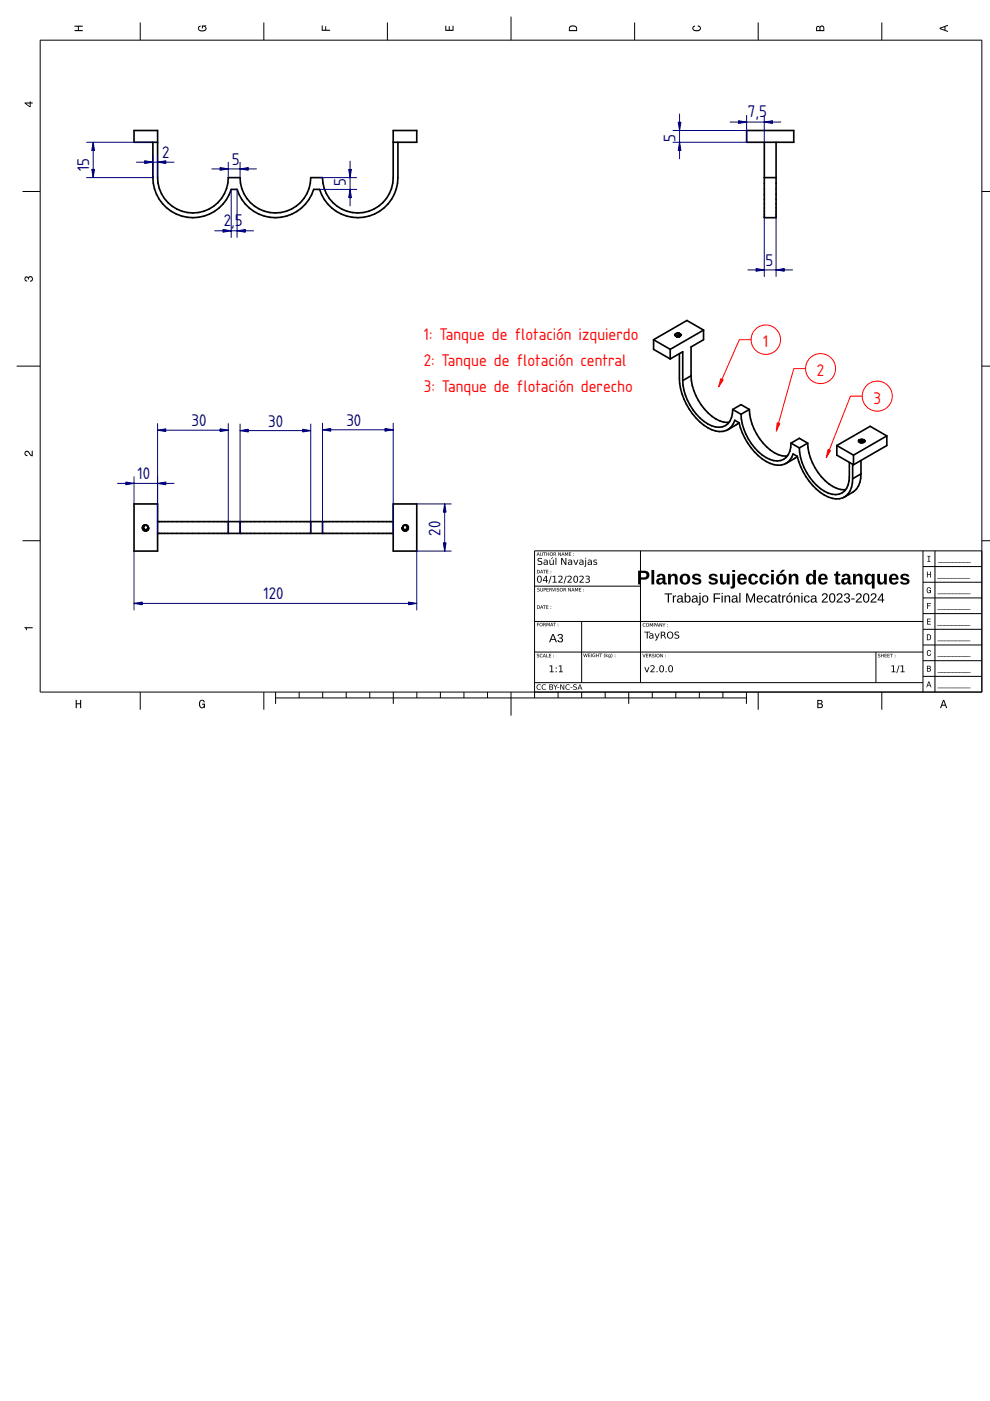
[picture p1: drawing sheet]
<svg xmlns="http://www.w3.org/2000/svg" width="210mm" height="297mm" viewBox="0 0 210 297" stroke-linecap="round" stroke-linejoin="round" font-family="sans-serif">
<defs><g id="words">
<g font-size="3.3" fill="#00007f">
<text x="158.6" y="24.9">7,5</text>
<text x="34.4" y="33.5">2</text>
<text x="49.2" y="34.9">5</text>
<text x="143.2" y="30.1" transform="rotate(-90 143.2 30.1)">5</text>
<text x="18.9" y="36.3" transform="rotate(-90 18.9 36.3)">15</text>
<text x="73.4" y="39.5" transform="rotate(-90 73.4 39.5)">5</text>
<text x="47.5" y="47.9">2,</text>
<text x="49.8" y="47.9">5</text>
<text x="162.3" y="56.4">5</text>
<text x="40.6" y="90.4">30</text>
<text x="56.9" y="90.4">30</text>
<text x="73.4" y="90.3">30</text>
<text x="29.2" y="101.6">10</text>
<text x="93.4" y="113.5" transform="rotate(-90 93.4 113.5)">20</text>
<text x="55.9" y="127.1">120</text>
</g>
<g font-size="3.3" fill="#f00">
<text x="89.9" y="72.1">1: Tanque de flotación izquierdo</text>
<text x="89.9" y="77.6">2: Tanque de flotación central</text>
<text x="161.8" y="73.6">1</text>
<text x="89.9" y="83.2">3: Tanque de flotación derecho</text>
<text x="173.2" y="79.8">2</text>
<text x="185.2" y="85.6">3</text>
</g>
</g></defs>
<g fill="none" stroke="#000" stroke-width=".21">
<path d="M8.5 8.5h199.7v138.2h-199.7zM29.7 4.8v3.7M55.9 4.8v3.7M82.1 4.8v3.7M108.3 3.5v5M134.6 4.8v3.7M160.8 4.8v3.7M187 4.8v3.7M4.8 40.6h3.7M208.2 40.6h1.8M3.5 77.6h5M208.2 77.6h1.8"/>
<path d="M163.3 86.9h.1M4.8 114.6h3.7M135.8 116.8v27.9M195.7 116.8v29.9M198.2 116.8v29.9M208.2 114.6h1.8M208.2 116.8h-94.9v31.2M113.3 138.3h82.4M113.3 131.8h82.4M113.3 124.3h22.5M123.3 131.8v12.9M185.7 138.2v6.5"/>
<path d="M195.7 136.8h12.5M195.7 133.4h12.5M195.7 130.1h12.5M195.7 126.8h12.5M195.7 123.4h12.5M195.7 120.1h12.5M29.7 146.7v3.8M55.9 146.7v3.8M58.4 148h99.9M58.4 146.7v2.5M63.4 146.7v1.3M68.4 146.7v1.3"/>
<path d="M73.4 146.7v1.3M78.4 146.7v1.3M83.4 146.7v2.5M88.4 146.7v1.3M93.4 146.7v1.3M98.4 146.7v1.3M103.4 146.7v1.3M108.3 146.7v5M113.3 144.7h82.4M118.3 146.7v1.3M123.3 146.7v1.3M128.3 146.7v1.3"/>
<path d="M133.3 146.7v2.5M138.3 146.7v1.3M143.3 146.7v1.3M148.3 146.7v1.3M153.3 146.7v1.3M158.3 146.7v2.5M160.8 146.7v3.8M187 146.7v3.8M195.7 143.4h12.5M195.7 140.1h12.5"/>
</g>
<g fill="#000">
<path d="M15.8 5.4h1.7v.3h-.8v.7h.8v.2h-1.7v-.2h.7v-.7h-.7z" fill-rule="evenodd"/>
<path d="M42.1 5.6l.4-.2v.3l-.3 .2a.73 .73 0 0 0 .6 .6 .73 .73 0 0 0 .8-.5l-.2-.3-.4-.1v.4h-.2v-.6h.9l-.2 .2 .3 .3a.92 .92 0 0 1-.9 .8 .92 .92 0 0 1-.9-.7z" fill-rule="evenodd"/>
<path d="M68.2 5.4h.2v.9h.5v-.7h.3v.7h.8v.2h-1.8z" fill-rule="evenodd"/>
<path d="M94.4 5.5h.2v.8h.5v-.8h.3v.8h.5v-.9h.3v1.2h-1.8z" fill-rule="evenodd"/>
<path d="M120.8 5.5l-.2 .4v.7h1.8v-.6a.96 .96 0 0 0-1.6-.5zM121 5.7h1l.2 .7h-1.4z" fill-rule="evenodd"/>
<path d="M146.9 5.6l.5-.2v.2l-.4 .3a.73 .73 0 0 0 .7 .6 .73 .73 0 0 0 .7-.5l-.1-.3-.4-.1v-.2a.62 .62 0 0 1 .7 .5 .62 .62 0 0 1-.5 .7 .82 .82 0 0 1-.9 0 .82 .82 0 0 1-.4-.8z" fill-rule="evenodd"/>
<path d="M173.1 5.6l-.1 1h1.8v-.7a.49 .49 0 0 0-.4-.5 .49 .49 0 0 0-.6 .3l-.2-.2zM173.3 5.8h.4l.1 .6h-.6zM174 5.7h.5l.1 .7h-.6z" fill-rule="evenodd"/>
<path d="M199.2 5.9v.3l1.8 .6v-.2l-.5-.2v-.7l.5-.2v-.2zM199.5 6l.8-.2v.5z" fill-rule="evenodd"/>
<path d="M5.2 21.7v.3l1.1 .7h.2v-.7h.4v-.3h-.4v-.2h-.2v.2zM5.5 22h.8v.5z" fill-rule="evenodd"/>
<path d="M5.3 58.7a.43 .43 0 0 1 .7 .1 .59 .59 0 0 1 1 .1 .59 .59 0 0 1-.6 .8v-.2a.36 .36 0 0 0 .4-.3 .36 .36 0 0 0-.4-.4 .36 .36 0 0 0-.3 .5h-.2a.31 .31 0 0 0-.2-.4 .31 .31 0 0 0-.4 .2 .31 .31 0 0 0 .3 .4h.2l-.1 .2a.58 .58 0 0 1-.5-.3 .58 .58 0 0 1 .1-.7z" fill-rule="evenodd"/>
<path d="M5.3 95.7l.2-.1a1.06 1.06 0 0 1 1.1 .8l.1 .1v-.9h.2v1.2a1.69 1.69 0 0 1-1.1-1 .35 .35 0 0 0-.4 .3 .35 .35 0 0 0 .4 .4v.2a.6 .6 0 0 1-.6-.3 .6 .6 0 0 1 .1-.7z" fill-rule="evenodd"/>
<path d="M196.6 117.9h.7v.1h-.3v1h.3v.1h-.7v-.1h.3v-1h-.3z" fill-rule="evenodd"/>
<path d="M5.2 133h1.7v.2h-1.2v.4h-.2z" fill-rule="evenodd"/>
<path d="M196.5 121.2h.2v.5h.5v-.5h.2v1.2h-.2v-.6h-.5v.6h-.2z" fill-rule="evenodd"/>
<path d="M196.6 131.2h.7v.1h-.6v.4h.6v.1h-.6v.5h.7v.1h-.8z" fill-rule="evenodd"/>
<path d="M196.6 127.8h.8v.2h-.7v.4h.6v.1h-.6v.6h-.1z" fill-rule="evenodd"/>
<path d="M196.5 134.5v1.2h.4a.64 .64 0 0 0 .5-.6 .64 .64 0 0 0-.5-.6zM196.7 134.6a.48 .48 0 0 1 .5 .5 .48 .48 0 0 1-.5 .5z" fill-rule="evenodd"/>
<path d="M196.6 138l.5-.2 .3 .4-.4-.2a.5 .5 0 0 0-.3 .4 .5 .5 0 0 0 .4 .5l.1-.3h.2l-.3 .5a.63 .63 0 0 1-.6-.4 .63 .63 0 0 1 .1-.7z" fill-rule="evenodd"/>
<path d="M196.6 124.7l.5-.2 .3 .4-.4-.3a.5 .5 0 0 0-.4 .5 .5 .5 0 0 0 .5 .5l.1-.4h-.3v-.1h.5v.7l-.1-.2-.2 .1a.62 .62 0 0 1-.7-.3 .62 .62 0 0 1 .2-.7z" fill-rule="evenodd"/>
<path d="M16 148.4h.3v.7h.7v-.7h.2v1.7h-.2v-.8h-.7v.8h-.3z" fill-rule="evenodd"/>
<path d="M42.4 148.6a.6 .6 0 0 1 .6-.2 .6 .6 0 0 1 .4 .5h-.2l-.2-.3a.73 .73 0 0 0-.6 .6 .73 .73 0 0 0 .4 .8l.3-.2 .1-.4h-.4v-.2h.7v.9l-.2-.2-.3 .3a.84 .84 0 0 1-.8-1.3z" fill-rule="evenodd"/>
<path d="M173.3 148.4v1.7h.6a.49 .49 0 0 0 .6-.3 .49 .49 0 0 0-.3-.6l.2-.4a.43 .43 0 0 0-.5-.4zM173.5 148.6h.4a.26 .26 0 0 1 .3 .3 .26 .26 0 0 1-.3 .2h-.4zM173.5 149.3h.4a.3 .3 0 0 1 .3 .3 .3 .3 0 0 1-.3 .3h-.4z" fill-rule="evenodd"/>
<path d="M196.9 144.5l-.5 1.2h.2l.1-.3h.5l.1 .3h.2l-.5-1.2zM196.9 144.7l.2 .5h-.3z" fill-rule="evenodd"/>
<path d="M196.5 141.1v1.3h.5a.35 .35 0 0 0 .4-.3 .35 .35 0 0 0-.2-.4l.1-.2-.1-.3zM196.7 141.3h.3a.19 .19 0 0 1 .2 .2 .19 .19 0 0 1-.3 .2h-.2zM196.7 141.8h.3a.22 .22 0 0 1 .2 .2 .22 .22 0 0 1-.2 .2h-.3z" fill-rule="evenodd"/>
<path d="M199.9 148.4l-.6 1.7h.2l.2-.5h.7l.2 .5h.2l-.6-1.7zM200.1 148.6l.2 .8h-.5z" fill-rule="evenodd"/>
</g>
<g fill="#000">
<path d="M114.1 117.2l-.1 .4h.2zM114 117.1l.4 .7-.1-.1h-.4l-.1 .1zM114.5 117.1l.1 .5a.18 .18 0 0 0 .2 .2 .18 .18 0 0 0 .2-.2l.1-.5v.5a.28 .28 0 0 1-.3 .3 .28 .28 0 0 1-.3-.3zM115.2 117.1h.6l-.3 .1v.6l-.1-.6zM115.9 117.1l.1 .3h.3l.1-.3v.7l-.1-.3h-.3l-.1 .3zM116.6 117.5a.3 .3 0 0 0 .6 0 .3 .3 0 0 0-.6 0zM116.5 117.5a.36 .36 0 0 1 .7 0 .36 .36 0 0 1-.7 0zM117.4 117.1h.2a.2 .2 0 0 1 .2 .2 .2 .2 0 0 1-.1 .2l.2 .3-.3-.3-.2 .3zM117.5 117.2v.3l.2-.1v-.2zM118.4 117.1l.4 .6 .1-.6v.7l-.4-.6-.1 .6zM119.4 117.2l-.2 .4h.3zM119.3 117.1l.4 .7-.2-.1h-.3l-.2 .1zM119.8 117.1h.1l.2 .5 .2-.5h.1v.7v-.6l-.2 .5-.3-.5-.1 .6zM120.6 117.1h.5l-.4 .1v.2h.4l-.4 .1v.3h.4h-.5zM121.6 117.7l.1 .1zM121.6 117.3l.1 .2z"/>
<path d="M114.1 117.2l-.1 .4h.2zM114.1 117.2l.1 .4h-.2zM114 117.1l.4 .8-.1-.2h-.4l-.1 .2zM114 117.1l-.2 .7 .1-.1h.4l.1 .1zM114.5 117.1l.1 .5a.18 .18 0 0 0 .2 .2 .18 .18 0 0 0 .2-.2l.1-.5v.5a.28 .28 0 0 1-.3 .3 .28 .28 0 0 1-.3-.3zM114.5 117.1v.5a.27 .27 0 0 0 .3 .3 .27 .27 0 0 0 .3-.3v-.5l-.1 .5a.19 .19 0 0 1-.2 .2 .19 .19 0 0 1-.2-.2zM115.2 117.1h.6l-.3 .1v.7h-.1v-.7zM115.2 117.1l.2 .1 .1 .6v-.6l.3-.1zM115.9 117.1l.1 .3h.3l.1-.3v.8l-.1-.4h-.3l-.1 .4zM115.9 117.1v.7l.1-.3h.3l.1 .3v-.7l-.1 .3h-.3zM116.6 117.5a.3 .3 0 0 0 .6 0 .3 .3 0 0 0-.6 0zM116.6 117.5a.3 .3 0 0 1 .6 0 .3 .3 0 0 1-.6 0zM116.5 117.5a.37 .37 0 0 1 .7 0 .37 .37 0 0 1-.7 0zM116.5 117.5a.4 .4 0 0 0 .8 0 .4 .4 0 0 0-.8 0zM117.4 117.1h.2a.21 .21 0 0 1 .2 .2 .21 .21 0 0 1-.1 .2l.2 .4-.4-.4-.1 .4zM117.4 117.1v.7l.1-.3 .4 .3-.2-.3a.2 .2 0 0 0 .1-.2 .2 .2 0 0 0-.2-.2zM117.5 117.2v.3l.2-.1v-.2zM117.5 117.2h.2v.2l-.2 .1zM118.4 117.1h.1l.3 .6 .1-.6v.8h-.1l-.3-.7-.1 .7zM118.4 117.1v.7l.1-.6 .4 .6v-.7l-.1 .6zM119.3 117.2l-.1 .4h.3zM119.4 117.2l.1 .4h-.3zM119.3 117.1l.4 .8-.2-.2h-.3l-.2 .2zM119.3 117.1l-.3 .7 .2-.1h.3l.2 .1zM119.8 117.1h.1l.2 .5 .2-.5h.2v.8l-.2-.7-.1 .5-.3-.5-.1 .7zM119.8 117.1v.7l.1-.6 .2 .5 .3-.5v.6v-.7h-.1l-.2 .5-.2-.5zM120.6 117.1h.5l-.4 .1v.2h.4l-.4 .1v.3l.4 .1h-.5zM120.6 117.1v.7h.5h-.4v-.3h.4l-.4-.1v-.2l.4-.1zM121.6 117.7l.1 .2zM121.6 117.7l.1 .1zM121.6 117.3l.1 .2zM121.6 117.3l.1 .2z"/>
<path d="M114.1 118.4l.6-.1 .2 .1v.1a.34 .34 0 0 0-.5-.1 .34 .34 0 0 0-.1 .5 .52 .52 0 0 1 .7 .6 .52 .52 0 0 1-.9 .2l-.1-.2a.37 .37 0 0 0 .5 .2 .37 .37 0 0 0 .1-.5 .48 .48 0 0 1-.5-.2 .48 .48 0 0 1 0-.6zM115.5 119.3h-.1a.26 .26 0 0 0 .2 .4 .26 .26 0 0 0 .3-.3l.1-.2zM115.3 118.7a.56 .56 0 0 1 .8 .4v.7h-.1v-.2a.38 .38 0 0 1-.5 .2 .38 .38 0 0 1-.3-.5 .38 .38 0 0 1 .5-.2h.3a.38 .38 0 0 0-.3-.3 .38 .38 0 0 0-.4 .1zM116.5 118.7h.2v.6a.28 .28 0 0 0 .3 .3 .28 .28 0 0 0 .2-.3v-.6h.2v1.1h-.2v-.2a.4 .4 0 0 1-.4 .2 .4 .4 0 0 1-.3-.5zM117.1 118.2h.2l-.5 .3zM117.8 118.2h.2v1.6h-.2zM119 118.3h.2l.7 1.2v-1.2h.2v1.5h-.3l-.6-1.3v1.3h-.2zM120.7 119.3h-.1a.26 .26 0 0 0 .2 .4 .26 .26 0 0 0 .3-.3v-.2zM120.5 118.7a.56 .56 0 0 1 .8 .4v.7h-.2v-.2a.38 .38 0 0 1-.5 .2 .38 .38 0 0 1-.2-.5 .38 .38 0 0 1 .5-.2h.2a.38 .38 0 0 0-.2-.3 .38 .38 0 0 0-.4 .1zM121.6 118.7h.1l.4 .9 .3-.9h.2l-.4 1.1h-.2zM123.1 119.3h-.1a.26 .26 0 0 0 .2 .4 .26 .26 0 0 0 .3-.3v-.2zM122.9 118.7a.56 .56 0 0 1 .8 .4v.7h-.2v-.2a.38 .38 0 0 1-.4 .2 .38 .38 0 0 1-.3-.5 .38 .38 0 0 1 .5-.2h.2a.38 .38 0 0 0-.2-.3 .38 .38 0 0 0-.4 .1zM124.1 118.7h.2v1.3l-.4 .2 .2-.3zM124.1 118.2h.2v.3h-.2zM124.8 119.3a.26 .26 0 0 0 .2 .4 .26 .26 0 0 0 .3-.3v-.2zM124.7 118.7a.56 .56 0 0 1 .8 .4v.7h-.2v-.2a.38 .38 0 0 1-.5 .2 .38 .38 0 0 1-.2-.5 .38 .38 0 0 1 .5-.2h.2a.38 .38 0 0 0-.3-.3 .38 .38 0 0 0-.3 .1zM125.9 118.7h.5h.2l-.1 .1a.27 .27 0 0 0-.3 0 .27 .27 0 0 0-.2 .3 .4 .4 0 0 1 .5 .1 .4 .4 0 0 1-.1 .6l-.6-.1v-.2l.1 .1a.28 .28 0 0 0 .3 .1 .28 .28 0 0 0 .2-.3 .44 .44 0 0 1-.5-.2 .44 .44 0 0 1 0-.5z"/>
<path d="M114.1 118.4l.2-.1a.39 .39 0 0 1 .6 .3 .34 .34 0 0 0-.5-.2 .34 .34 0 0 0-.1 .5h.3a.47 .47 0 0 1 .3 .7 .47 .47 0 0 1-.7 .2l-.2-.1v-.2a.37 .37 0 0 0 .5 .2 .37 .37 0 0 0 .1-.5l-.1-.1a.43 .43 0 0 1-.5-.2 .43 .43 0 0 1 .1-.5zM114.1 118.4l-.1 .4 .4 .3a.3 .3 0 0 1 .4 .3 .3 .3 0 0 1-.5 .2l-.3-.1v.2a.53 .53 0 0 0 .7 0 .53 .53 0 0 0 .1-.7l-.6-.2a.37 .37 0 0 1 .2-.4 .37 .37 0 0 1 .5 .1v-.1l-.2-.1zM115.5 119.3h-.1a.26 .26 0 0 0 .2 .4 .26 .26 0 0 0 .3-.3l.1-.2zM115.5 119.3l.5-.1a.3 .3 0 0 1-.2 .4 .3 .3 0 0 1-.4-.2zM115.3 118.7a.56 .56 0 0 1 .8 .4v.7h-.1v-.2a.39 .39 0 0 1-.5 .2 .39 .39 0 0 1-.3-.5 .39 .39 0 0 1 .5-.2h.3a.38 .38 0 0 0-.3-.3 .38 .38 0 0 0-.4 .1zM115.3 118.7v.2a.38 .38 0 0 1 .4-.1 .38 .38 0 0 1 .3 .3 .46 .46 0 0 0-.6 0 .46 .46 0 0 0-.1 .6l.4 .1 .3-.2v.2h.1v-.7a.55 .55 0 0 0-.8-.4zM116.5 118.7h.2v.6a.28 .28 0 0 0 .3 .3 .28 .28 0 0 0 .2-.3v-.6h.2v1.1h-.2v-.2a.4 .4 0 0 1-.4 .2 .4 .4 0 0 1-.3-.5zM116.5 118.7v.6a.4 .4 0 0 0 .3 .5 .4 .4 0 0 0 .4-.2v.2h.2v-1.1h-.2v.6a.28 .28 0 0 1-.2 .3 .28 .28 0 0 1-.3-.3v-.6zM117.1 118.2h.2l-.5 .3zM117.1 118.2l-.3 .3 .5-.3zM117.8 118.2h.2v1.6h-.2zM117.8 118.2v1.6h.2v-1.6zM119 118.3h.2l.7 1.2v-1.2h.2v1.5h-.3l-.6-1.3v1.3h-.2zM119 118.3v1.5h.2v-1.3l.6 1.3h.3v-1.5h-.2v1.2l-.7-1.2zM120.7 119.3h-.1a.26 .26 0 0 0 .2 .4 .26 .26 0 0 0 .3-.3v-.2zM120.7 119.3l.4-.1a.3 .3 0 0 1-.1 .4 .3 .3 0 0 1-.4-.2zM120.5 118.7a.56 .56 0 0 1 .8 .4v.7h-.2v-.2a.39 .39 0 0 1-.5 .2 .39 .39 0 0 1-.2-.5 .39 .39 0 0 1 .5-.2h.2a.38 .38 0 0 0-.2-.3 .38 .38 0 0 0-.4 .1zM120.5 118.7v.2a.38 .38 0 0 1 .4-.1 .38 .38 0 0 1 .2 .3 .46 .46 0 0 0-.5 0 .46 .46 0 0 0-.1 .6l.4 .1 .2-.2v.2h.2v-.7a.55 .55 0 0 0-.8-.4zM121.6 118.7h.1l.4 .9 .3-.9h.2l-.4 1.1h-.2zM121.6 118.7l.4 1.1h.2l.4-1.1h-.2l-.3 .9-.4-.9zM123.1 119.3h-.1a.26 .26 0 0 0 .2 .4 .26 .26 0 0 0 .3-.3v-.2zM123.1 119.3l.4-.1a.3 .3 0 0 1-.1 .4 .3 .3 0 0 1-.4-.2zM122.9 118.7a.56 .56 0 0 1 .8 .4v.7h-.2v-.2a.39 .39 0 0 1-.4 .2 .39 .39 0 0 1-.3-.5 .39 .39 0 0 1 .5-.2h.2a.38 .38 0 0 0-.2-.3 .38 .38 0 0 0-.4 .1zM122.9 118.7v.2a.38 .38 0 0 1 .4-.1 .38 .38 0 0 1 .2 .3 .46 .46 0 0 0-.5 0 .46 .46 0 0 0-.1 .6l.4 .1 .2-.2v.2h.2v-.7a.55 .55 0 0 0-.8-.4zM124.1 118.7h.2v1.3l-.4 .2 .2-.3zM124.1 118.7v1.2l-.2 .3 .3-.2 .1-1.3zM124.1 118.2h.2v.3h-.2zM124.1 118.2v.3h.2v-.3zM124.8 119.3a.26 .26 0 0 0 .2 .4 .26 .26 0 0 0 .3-.3v-.2zM124.8 119.3l.5-.1a.3 .3 0 0 1-.2 .4 .3 .3 0 0 1-.3-.2zM124.7 118.7a.56 .56 0 0 1 .8 .4v.7h-.2v-.2a.39 .39 0 0 1-.5 .2 .39 .39 0 0 1-.2-.5 .39 .39 0 0 1 .5-.2h.2a.38 .38 0 0 0-.3-.3 .38 .38 0 0 0-.3 .1zM124.7 118.7v.2a.38 .38 0 0 1 .3-.1 .38 .38 0 0 1 .3 .3 .46 .46 0 0 0-.6 0 .46 .46 0 0 0 0 .6l.4 .1 .2-.2v.2h.2v-.7a.55 .55 0 0 0-.8-.4zM125.9 118.7h.5h.2l-.1 .1a.27 .27 0 0 0-.3 0 .27 .27 0 0 0-.2 .3h.3a.34 .34 0 0 1 .3 .4 .34 .34 0 0 1-.4 .3l-.4-.1v-.2l.1 .1a.28 .28 0 0 0 .3 .1 .28 .28 0 0 0 .2-.3l-.5-.2zM125.9 118.7v.5l.5 .2a.32 .32 0 0 1-.2 .3 .32 .32 0 0 1-.4-.2v.2a.42 .42 0 0 0 .6 .1 .42 .42 0 0 0 0-.6l-.4-.2a.33 .33 0 0 1 .2-.2 .33 .33 0 0 1 .4 .1l-.2-.2z"/>
<path d="M198.9 119.2h.8v.1h-.8zM199.6 119.2h.8v.1h-.8zM200.4 119.2h.8v.1h-.8zM201.2 119.2h.8v.1h-.8zM202 119.2h.8v.1h-.8zM202.7 119.2h.8v.1h-.8zM203.5 119.2h.8v.1h-.8zM204.3 119.2h.8v.1h-.8zM205.1 119.2h.8v.1h-.8z"/>
<path d="M198.9 119.2h.8v.1h-.8zM198.9 119.2v.1h.8v-.1zM199.6 119.2h.8v.1h-.8zM199.6 119.2v.1h.8v-.1zM200.4 119.2h.8v.1h-.8zM200.4 119.2v.1h.8v-.1zM201.2 119.2h.8v.1h-.8zM201.2 119.2v.1h.8v-.1zM202 119.2h.8v.1h-.8zM202 119.2v.1h.8v-.1zM202.7 119.2h.8v.1h-.8zM202.7 119.2v.1h.8v-.1zM203.5 119.2h.8v.1h-.8zM203.5 119.2v.1h.8v-.1zM204.3 119.2h.8v.1h-.8zM204.3 119.2v.1h.8v-.1zM205.1 119.2h.8v.1h-.8zM205.1 119.2v.1h.8v-.1z"/>
<path d="M113.9 132.1h.4h-.3v.2h.2l-.2 .1v.4zM114.5 132.4a.28 .28 0 0 0 .5 0 .28 .28 0 0 0-.5 0zM114.3 132.4a.4 .4 0 0 1 .8 0 .4 .4 0 0 1-.8 0zM115.2 132.1h.2a.2 .2 0 0 1 .3 .1 .2 .2 0 0 1-.2 .2l.3 .4-.4-.3-.2 .3zM115.3 132.1v.3h.2v-.2zM115.9 132.1h.1l.2 .4 .2-.4h.1v.7l-.1-.7-.1 .5-.3-.5-.1 .7zM117 132.2l-.2 .3h.3zM116.9 132.1l.4 .7-.2-.2h-.3l-.2 .2zM117.2 132.1h.6h-.2v.7l-.1-.7zM118.3 132.7l.1 .1zM118.3 132.3l.1 .1z"/>
<path d="M113.9 132h.4l-.3 .1v.2h.2l-.2 .1v.4zM113.9 132.1l.1 .7-.1-.4 .3-.1-.3 .1v-.3h.4zM114.5 132.4a.27 .27 0 0 0 .5 0 .27 .27 0 0 0-.5 0zM114.4 132.4a.3 .3 0 0 1 .6 0 .3 .3 0 0 1-.6 0zM114.3 132.4a.4 .4 0 0 1 .8 0 .4 .4 0 0 1-.8 0zM114.4 132.4a.36 .36 0 0 0 .7 0 .36 .36 0 0 0-.7 0zM115.2 132h.2a.21 .21 0 0 1 .3 .2 .21 .21 0 0 1-.2 .2l.3 .4-.5-.3-.1 .3zM115.2 132.1v.7l.1-.3 .5 .3-.3-.4a.2 .2 0 0 0 .1-.2 .2 .2 0 0 0-.2-.1zM115.3 132.1v.3h.2v-.2zM115.3 132.1l.2 .1v.2h-.2zM115.9 132h.1l.2 .5 .2-.5h.1v.8l-.1-.7-.1 .5-.3-.5-.1 .7zM115.9 132.1v.7l.1-.7 .2 .5 .3-.5v.7v-.7h-.1l-.2 .5-.2-.5zM117 132.2l-.2 .3h.3zM117 132.1l.1 .4h-.3zM116.9 132l.4 .8-.2-.2h-.3l-.2 .2zM116.9 132.1l-.3 .7 .2-.2h.3l.2 .2zM117.2 132h.6l-.2 .1v.7h-.1v-.7zM117.2 132.1h.3l.1 .7v-.7h.2zM118.3 132.6l.1 .2zM118.3 132.7l.1 .1zM118.3 132.3l.1 .1zM118.3 132.3l.1 .1z"/>
<path d="M114 120.9v.6a.3 .3 0 0 0 .4-.3 .3 .3 0 0 0-.4-.3zM113.9 120.8a.41 .41 0 0 1 .6 .4 .41 .41 0 0 1-.6 .3zM114.8 120.9l-.1 .4h.3zM114.8 120.8l.4 .7-.2-.1h-.3l-.2 .1zM115.1 120.8h.6l-.2 .1v.6l-.1-.6zM115.8 120.8h.5l-.4 .1v.2h.3l-.3 .1v.3h.4h-.5zM116.8 121.4l.1 .1zM116.8 121l.1 .2z"/>
<path d="M114 128.4v.6a.3 .3 0 0 0 .4-.3 .3 .3 0 0 0-.4-.3zM113.9 128.4a.41 .41 0 0 1 .6 .3 .41 .41 0 0 1-.6 .4zM114.8 128.4l-.1 .4h.3zM114.8 128.4l.4 .7-.2-.2h-.3l-.2 .2zM115.1 128.4h.6h-.2v.7l-.1-.7zM115.8 128.4h.5h-.4v.2h.3l-.3 .1v.3l.4 .1h-.5zM116.8 128.9l.1 .2zM116.8 128.6l.1 .1z"/>
<path d="M114 120.9v.6a.29 .29 0 0 0 .4-.3 .29 .29 0 0 0-.4-.3zM114 120.9a.3 .3 0 0 1 .4 .3 .3 .3 0 0 1-.4 .3zM113.9 120.8a.41 .41 0 0 1 .6 .4 .41 .41 0 0 1-.6 .3zM113.9 120.8v.7a.4 .4 0 0 0 .6-.3 .4 .4 0 0 0-.6-.4zM114.8 120.9l-.1 .4h.3zM114.8 120.9l.2 .4h-.3zM114.8 120.8l.4 .8-.2-.2h-.3l-.2 .2zM114.8 120.8l-.3 .7 .2-.1h.3l.2 .1zM115.1 120.8h.6l-.2 .1v.7h-.1v-.7zM115.1 120.8l.3 .1 .1 .6-.1-.6 .3-.1zM115.8 120.8h.5l-.4 .1v.2h.3l-.3 .1v.3l.4 .1h-.5zM115.8 120.8v.7h.5h-.4v-.3h.3l-.3-.1v-.2l.4-.1zM116.8 121.4l.1 .2zM116.8 121.4l.1 .1zM116.8 121l.1 .2zM116.8 121l.1 .2z"/>
<path d="M114 128.4v.6a.29 .29 0 0 0 .4-.3 .29 .29 0 0 0-.4-.3zM114 128.4a.3 .3 0 0 1 .4 .3 .3 .3 0 0 1-.4 .3zM113.9 128.3a.41 .41 0 0 1 .6 .4 .41 .41 0 0 1-.6 .4zM113.9 128.4v.7a.4 .4 0 0 0 .6-.4 .4 .4 0 0 0-.6-.3zM114.8 128.5l-.1 .3h.3zM114.8 128.4l.2 .4h-.3zM114.8 128.3l.4 .8-.2-.2h-.3l-.2 .2zM114.8 128.4l-.3 .7 .2-.2h.3l.2 .2zM115.1 128.3h.6l-.2 .1v.7h-.1v-.7zM115.1 128.4h.3l.1 .7-.1-.7h.3zM115.8 128.3h.5l-.4 .1v.2h.3l-.3 .1v.3l.4 .1h-.5zM115.8 128.4v.7h.5l-.4-.1v-.3h.3h-.3v-.3h.4zM116.8 128.9l.1 .2zM116.8 128.9l.1 .2zM116.8 128.6l.1 .1zM116.8 128.6l.1 .1z"/>
<path d="M113.9 138.7h.4l-.4 .2a.29 .29 0 0 1 .4 .3 .29 .29 0 0 1-.5 .1h.4v-.2a.24 .24 0 0 1-.3-.1 .24 .24 0 0 1 0-.3zM114.5 138.7l.4-.1 .1 .2a.28 .28 0 0 0-.4 0 .28 .28 0 0 0 0 .4 .28 .28 0 0 0 .4 0 .35 .35 0 0 1-.5 .1 .35 .35 0 0 1 0-.6zM115.4 138.7l-.1 .4h.2zM115.4 138.6l.3 .8-.1-.2h-.3l-.2 .2zM115.8 138.6l.1 .7 .4 .1h-.5zM116.4 138.6h.5l-.4 .1v.2h.3l-.3 .1v.3l.4 .1h-.5zM117.4 139.2l.1 .2zM117.4 138.8l.1 .2z"/>
<path d="M113.9 138.7h.4l-.4 .1 .2 .1a.23 .23 0 0 1 .2 .3 .23 .23 0 0 1-.3 .2l-.2-.2h.4l-.3-.2zM113.9 138.7v.3l.3 .2-.1 .1-.3-.1 .2 .2a.23 .23 0 0 0 .3-.1 .23 .23 0 0 0-.1-.3l-.3-.2 .4-.1zM114.5 138.7l.4-.1 .1 .2a.28 .28 0 0 0-.4 0 .28 .28 0 0 0 0 .4 .28 .28 0 0 0 .4 0v.1a.38 .38 0 0 1-.5-.1 .38 .38 0 0 1 0-.5zM114.5 139a.35 .35 0 0 0 .7 0 .35 .35 0 0 0-.7 0zM115.4 138.7l-.1 .4h.2zM115.4 138.7l.2 .4h-.3zM115.4 138.6l.4 .8-.2-.2h-.3l-.2 .2zM115.4 138.6l-.3 .8 .1-.2h.4l.1 .2zM115.8 138.6l.1 .7 .4 .1h-.5zM115.8 138.6v.8h.5l-.4-.1zM116.4 138.6h.5l-.4 .1v.2h.3l-.3 .1v.3l.4 .1h-.5zM116.4 138.6v.8h.5l-.4-.1v-.3h.3l-.3-.1v-.2l.4-.1zM117.3 139.2l.2 .2zM117.4 139.2l.1 .2zM117.3 138.8l.2 .2zM117.4 138.8l.1 .2z"/>
<path d="M114 124.7h.4l-.4 .2a.29 .29 0 0 1 .4 .3 .29 .29 0 0 1-.5 .2l.4-.1-.1-.2a.24 .24 0 0 1-.2-.1 .24 .24 0 0 1 0-.3zM114.5 124.7l.1 .4a.18 .18 0 0 0 .2 .2 .18 .18 0 0 0 .2-.2l.1-.4v.4a.28 .28 0 0 1-.3 .3 .28 .28 0 0 1-.3-.3zM115.4 124.7v.3h.2v-.2zM115.3 124.7h.2a.24 .24 0 0 1 .2 .3 .24 .24 0 0 1-.3 .1l-.1 .3zM115.9 124.7h.4h-.3v.3h.3h-.3v.3l.3 .1h-.4zM116.5 124.7h.2a.2 .2 0 0 1 .3 .1 .2 .2 0 0 1-.2 .2l.3 .4-.4-.3-.2 .3zM116.6 124.7v.3h.2v-.2zM117 124.7l.4 .6 .3-.6-.3 .7zM117.8 124.7l.1 .7zM118.1 124.7h.4l-.3 .2a.29 .29 0 0 1 .4 .3 .29 .29 0 0 1-.5 .2l.3-.1v-.2a.24 .24 0 0 1-.3-.1 .24 .24 0 0 1 0-.3zM118.8 125a.28 .28 0 0 0 .5 0 .28 .28 0 0 0-.5 0zM118.6 125a.4 .4 0 0 1 .8 0 .4 .4 0 0 1-.8 0zM119.5 124.7h.2a.2 .2 0 0 1 .3 .1 .2 .2 0 0 1-.2 .2l.3 .4-.4-.3-.2 .3zM119.6 124.7v.3h.2v-.2zM120.5 124.7l.4 .6 .1-.6v.7l-.4-.6-.1 .6zM121.5 124.8l-.2 .3h.3zM121.4 124.7l.4 .7-.2-.2h-.3l-.2 .2zM121.9 124.7h.2l.1 .5 .2-.5h.2v.7l-.1-.6-.2 .4-.3-.4-.1 .6zM122.8 124.7h.4h-.3v.3h.3h-.3v.3l.3 .1h-.4zM123.7 125.3l.1 .1zM123.7 124.9l.1 .1z"/>
<path d="M114.2 122.2a.84 .84 0 0 0 .2 1.2 .74 .74 0 0 0 0-1.2zM114.1 122.1a.54 .54 0 0 1 .6 .1 .54 .54 0 0 1 .2 .6 .54 .54 0 0 1-.5 .8 .54 .54 0 0 1-.5-.8zM115.8 122.2l-.5 .8h.5zM115.7 122.1h.3v.9h.2v.2h-.2v.3h-.2v-.3h-.7zM116.8 122.1h.1l-.5 1.6h-.1zM117.2 122.1h.5v1.3h.3v.1h-.8v-.1h.3v-1.1h-.3zM118.4 122.1a.55 .55 0 0 1 .8 .2 .55 .55 0 0 1-.3 .8l-.3 .3h.7v.1h-.9l.3-.4a.49 .49 0 0 0 .2-.9l-.5 .1zM120 122.1h.2l-.5 1.6h-.2zM120.3 122.1a.55 .55 0 0 1 .9 .2 .55 .55 0 0 1-.4 .8l-.3 .3h.7v.1h-.9l.3-.4a.49 .49 0 0 0 .2-.9l-.5 .1zM121.9 122.2a.84 .84 0 0 0 .2 1.2 .74 .74 0 0 0 0-1.2zM121.8 122.1a.54 .54 0 0 1 .6 .1 .54 .54 0 0 1 .2 .6 .54 .54 0 0 1-.5 .8 .54 .54 0 0 1-.5-.8zM122.9 122.1a.55 .55 0 0 1 .8 .2 .55 .55 0 0 1-.3 .8l-.3 .3h.7v.1h-1l.4-.4a.49 .49 0 0 0 .2-.9l-.5 .1zM124.2 122.1a.47 .47 0 0 1 .6 0 .47 .47 0 0 1 .1 .6h-.1a.48 .48 0 0 1 .1 .7 .48 .48 0 0 1-.7 .1l-.1-.2a.36 .36 0 0 0 .6 .1 .36 .36 0 0 0 0-.5l-.3-.1v-.1h.2a.24 .24 0 0 0 .2-.3 .24 .24 0 0 0-.3-.2l-.3 .1z"/>
<path d="M114.2 122.2a.84 .84 0 0 0 .2 1.2 .74 .74 0 0 0 0-1.2zM114.2 122.2a.6 .6 0 0 1 .5 .4 .6 .6 0 0 1-.1 .7l-.1 .1a.6 .6 0 0 1-.5-.4 .6 .6 0 0 1 .1-.6zM114.1 122.1a.54 .54 0 0 1 .6 .1 .54 .54 0 0 1 .2 .6 .55 .55 0 0 1-.5 .8 .55 .55 0 0 1-.5-.8zM114.1 122.1a.73 .73 0 0 0-.3 .9 .73 .73 0 0 0 .8 .5 .73 .73 0 0 0 .3-.9 .73 .73 0 0 0-.8-.5zM115.8 122.2l-.5 .8h.5zM115.8 122.2v.8h-.5zM115.7 122.1h.3v.9h.2v.2h-.2v.3h-.2v-.3h-.7zM115.7 122.1l-.6 1.1h.7v.3h.2v-.3h.2v-.2h-.2v-.9zM116.8 122.1h.1l-.5 1.6h-.1zM116.8 122.1l-.5 1.6h.1l.5-1.6zM117.2 122.1h.5v1.3h.3v.1h-.8v-.1h.3v-1.1h-.3zM117.2 122.1v.2h.3v1.1h-.3v.1h.8v-.1h-.3v-1.3zM118.4 122.1a.56 .56 0 0 1 .8 .2 .56 .56 0 0 1-.3 .8l-.3 .3h.7v.1h-.9l.3-.4a.49 .49 0 0 0 .2-.9l-.5 .1zM118.4 122.1v.2a.37 .37 0 0 1 .5-.1 .37 .37 0 0 1 0 .6l-.5 .7h.9v-.1h-.7l.5-.6a.5 .5 0 0 0 0-.7 .5 .5 0 0 0-.7 0zM120 122.1h.2l-.5 1.6h-.2zM120 122.1l-.5 1.6h.2l.5-1.6zM120.3 122.1a.56 .56 0 0 1 .9 .2 .56 .56 0 0 1-.4 .8l-.3 .3h.7v.1h-.9l.3-.4a.49 .49 0 0 0 .2-.9l-.5 .1zM120.3 122.1v.2a.37 .37 0 0 1 .6-.1 .37 .37 0 0 1 0 .6l-.6 .7h.9v-.1h-.7l.6-.6a.5 .5 0 0 0-.1-.7 .5 .5 0 0 0-.7 0zM121.9 122.2a.84 .84 0 0 0 .2 1.2 .74 .74 0 0 0 0-1.2zM121.9 122.2a.6 .6 0 0 1 .5 .4 .6 .6 0 0 1-.1 .7l-.1 .1a.6 .6 0 0 1-.5-.4 .6 .6 0 0 1 .1-.6zM121.8 122.1a.54 .54 0 0 1 .6 .1 .54 .54 0 0 1 .2 .6 .55 .55 0 0 1-.5 .8 .55 .55 0 0 1-.5-.8zM121.8 122.1a.73 .73 0 0 0-.3 .9 .73 .73 0 0 0 .8 .5 .73 .73 0 0 0 .3-.9 .73 .73 0 0 0-.8-.5zM122.9 122.1a.56 .56 0 0 1 .8 .2 .56 .56 0 0 1-.3 .8l-.3 .3h.7v.1h-1l.4-.4a.49 .49 0 0 0 .2-.9l-.5 .1zM122.9 122.1v.2a.37 .37 0 0 1 .5-.1 .37 .37 0 0 1 0 .6l-.6 .7h1v-.1h-.7l.5-.6a.5 .5 0 0 0 0-.7 .5 .5 0 0 0-.7 0zM124.2 122.1a.47 .47 0 0 1 .6 0 .47 .47 0 0 1 .1 .6h-.1a.39 .39 0 0 1 .3 .4 .39 .39 0 0 1-.3 .4h-.1a.35 .35 0 0 1-.6-.2 .36 .36 0 0 0 .6 .1 .36 .36 0 0 0 0-.5l-.3-.1v-.1h.2a.24 .24 0 0 0 .2-.3 .24 .24 0 0 0-.3-.2l-.3 .1zM124.2 122.1l.1 .2a.29 .29 0 0 1 .4-.1 .29 .29 0 0 1 0 .5h-.3v.1a.33 .33 0 0 1 .5 .3 .33 .33 0 0 1-.5 .3l-.3-.1 .1 .2a.48 .48 0 0 0 .7-.1 .48 .48 0 0 0-.1-.7 .36 .36 0 0 0 .2-.4 .36 .36 0 0 0-.4-.2z"/>
<path d="M114 124.7h.4l-.4 .1 .2 .2a.23 .23 0 0 1 .2 .3 .23 .23 0 0 1-.3 .1l-.2-.2h.4l-.4-.2zM114 124.7v.3l.3 .2-.1 .1h-.3l.1 .1a.23 .23 0 0 0 .3-.1 .23 .23 0 0 0 0-.3l-.3-.2 .4-.1zM114.5 124.7l.2 .4a.18 .18 0 0 0 .1 .2 .18 .18 0 0 0 .2-.2l.1-.4v.4a.28 .28 0 0 1-.3 .3 .28 .28 0 0 1-.3-.3zM114.5 124.7l.1 .4a.27 .27 0 0 0 .2 .3 .27 .27 0 0 0 .3-.3v-.4l-.1 .4a.19 .19 0 0 1-.2 .2 .19 .19 0 0 1-.2-.2zM115.4 124.7v.3h.2v-.2zM115.4 124.7l.2 .1v.2h-.2zM115.3 124.7h.2a.24 .24 0 0 1 .2 .3 .24 .24 0 0 1-.3 .1l-.1 .3zM115.3 124.7v.7l.1-.3a.23 .23 0 0 0 .3-.1 .23 .23 0 0 0-.2-.3zM115.9 124.7h.4h-.3v.3h.3h-.3v.3l.3 .1h-.4zM115.9 124.7v.7h.4l-.3-.1v-.3h.3h-.3v-.3h.3zM116.5 124.7h.2a.21 .21 0 0 1 .3 .1 .21 .21 0 0 1-.2 .3l.3 .3-.5-.3-.1 .3zM116.5 124.7v.7l.1-.3 .5 .3-.3-.4a.2 .2 0 0 0 .1-.2 .2 .2 0 0 0-.2-.1zM116.6 124.7v.3h.2v-.2zM116.6 124.7l.2 .1v.2h-.2zM117 124.7l.4 .6 .3-.6-.3 .7zM117 124.7l.4 .7 .3-.7-.3 .6zM117.8 124.7l.1 .7zM117.8 124.7l.1 .7zM118.1 124.7h.4l-.3 .1 .2 .2a.23 .23 0 0 1 .2 .3 .23 .23 0 0 1-.4 .1l-.1-.2h.4l-.4-.2zM118.1 124.7v.3l.4 .2-.1 .1h-.3l.1 .1a.23 .23 0 0 0 .3-.1 .23 .23 0 0 0-.1-.3l-.2-.2 .3-.1zM118.8 125a.27 .27 0 0 0 .5 0 .27 .27 0 0 0-.5 0zM118.7 125a.3 .3 0 0 1 .6 0 .3 .3 0 0 1-.6 0zM118.6 125a.4 .4 0 0 1 .8 0 .4 .4 0 0 1-.8 0zM118.7 125a.36 .36 0 0 0 .7 0 .36 .36 0 0 0-.7 0zM119.5 124.7h.2a.21 .21 0 0 1 .3 .1 .21 .21 0 0 1-.2 .3l.3 .3-.5-.3-.1 .3zM119.5 124.7v.7l.1-.3 .5 .3-.3-.4a.2 .2 0 0 0 .1-.2 .2 .2 0 0 0-.2-.1zM119.6 124.7v.3h.2v-.2zM119.6 124.7l.2 .1v.2h-.2zM120.5 124.7h.1l.3 .6 .1-.6v.7h-.1l-.3-.6-.1 .6zM120.5 124.7v.7l.1-.6 .4 .6v-.7l-.1 .6zM121.5 124.8l-.2 .3h.3zM121.5 124.7l.1 .4h-.3zM121.4 124.7l.4 .7-.2-.2h-.3l-.2 .2zM121.4 124.7l-.3 .7 .2-.2h.3l.2 .2zM121.9 124.7h.2l.1 .5 .2-.5h.2v.7l-.1-.6-.2 .5-.3-.5-.1 .6zM121.9 124.7v.7l.1-.6 .2 .4 .3-.4 .1 .6v-.7h-.2l-.2 .5-.1-.5zM122.8 124.7h.4h-.3v.3h.3h-.3v.3l.3 .1h-.4zM122.8 124.7v.7h.4l-.3-.1v-.3h.3h-.3v-.3h.3zM123.7 125.3l.1 .1zM123.7 125.3l.1 .1zM123.7 124.9l.1 .1zM123.7 124.9l.1 .1z"/>
<path d="M117.1 134.4h.3l.7 1.8h-.3l-.2-.5h-.8l-.1 .5h-.3zM117.1 134.4l-.7 1.8h.2l.2-.5h.8l.2 .5h.3l-.7-1.8zM117.2 134.6l-.3 .9h.7zM117.2 134.6l.4 .9h-.7zM118.4 134.5a.5 .5 0 0 1 .8 0 .5 .5 0 0 1-.2 .8 .47 .47 0 0 1 .4 .5 .47 .47 0 0 1-.6 .4l-.6-.3v-.2h.2a.35 .35 0 0 0 .5 .3 .35 .35 0 0 0 .1-.5l-.4-.1v-.2a.34 .34 0 0 0 .5-.2 .34 .34 0 0 0-.2-.4 .34 .34 0 0 0-.5 .3h-.2zM118.4 134.5l-.2 .4h.2a.34 .34 0 0 1 .5-.3 .34 .34 0 0 1 .2 .4 .34 .34 0 0 1-.5 .2v.2a.35 .35 0 0 1 .5 .1 .35 .35 0 0 1-.2 .5l-.7-.3a.57 .57 0 0 0 .7 .5 .57 .57 0 0 0 .4-.8l-.3-.1a.48 .48 0 0 0 .3-.7 .48 .48 0 0 0-.7-.2z"/>
<path d="M117.1 134.4h.3l.7 1.8h-.3l-.2-.5h-.8l-.2 .5h-.2zM117.2 134.6l-.3 .9h.7zM118.4 134.5a.51 .51 0 0 1 .7 0 .51 .51 0 0 1 0 .7l-.1 .1a.51 .51 0 0 1 .3 .7 .51 .51 0 0 1-.8 .1l-.3-.4h.2a.35 .35 0 0 0 .5 .3 .35 .35 0 0 0 .1-.5l-.4-.1v-.2a.34 .34 0 0 0 .5-.2 .34 .34 0 0 0-.2-.4 .34 .34 0 0 0-.5 .3h-.2z"/>
<path d="M123.7 138.6l.2 .6 .2-.6 .2 .6 .3-.6-.2 .7h-.1l-.2-.6-.1 .6h-.1zM124.7 138.6h.5l-.4 .1v.2h.4l-.4 .1v.2l.4 .1h-.5zM125.3 138.6l.1 .7zM125.7 138.7l.3-.1 .2 .2a.29 .29 0 0 0-.4-.1 .29 .29 0 0 0-.1 .4 .29 .29 0 0 0 .4 .1l-.1-.3h.2v.3a.39 .39 0 0 1-.5 0 .39 .39 0 0 1 0-.5zM126.4 138.6l.1 .3h.3l.1-.3v.7l-.1-.3h-.3l-.1 .3zM127 138.6h.6l-.2 .1v.6l-.1-.6zM128.2 138.6l.1 .8-.3-.3zM128.4 138.6l.1 .4 .4-.2-.3 .2 .3 .3-.4-.3-.1 .3zM129 139a.2 .2 0 0 0 .4 0 .2 .2 0 0 0-.4 0zM129 138.8h.4v.6l-.4 .1 .3-.1 .1-.2a.26 .26 0 0 1-.4 0 .26 .26 0 0 1 0-.4zM129.6 138.6l.2 .3-.1 .5zM130.3 139.2l.2 .1zM130.3 138.8l.2 .1z"/>
<path d="M123.7 138.6l.2 .6 .2-.6h.1l.1 .6 .3-.6-.2 .7h-.1l-.2-.6-.1 .6h-.1zM123.7 138.6l.2 .7h.1l.1-.6 .2 .6h.1l.2-.7-.3 .6-.1-.6-.3 .6zM124.7 138.6h.5l-.4 .1v.2h.4l-.4 .1v.2l.4 .1h-.5zM124.7 138.6v.7h.5l-.4-.1v-.2h.4l-.4-.1v-.2l.4-.1zM125.3 138.6l.1 .7zM125.3 138.6l.1 .7zM125.7 138.7l.3-.1 .2 .2a.29 .29 0 0 0-.4-.1 .29 .29 0 0 0-.1 .4 .29 .29 0 0 0 .4 .1l-.1-.3h.2v.3a.39 .39 0 0 1-.5 0 .39 .39 0 0 1 0-.5zM125.7 138.7a.38 .38 0 0 0 0 .5 .38 .38 0 0 0 .5 0v-.3h-.2l.1 .3a.3 .3 0 0 1-.4-.1 .3 .3 0 0 1 .1-.4 .3 .3 0 0 1 .4 .1l-.2-.2zM126.4 138.6l.1 .3h.3l.1-.3v.7l-.1-.3h-.3l-.1 .3zM126.4 138.6v.7l.1-.3h.3l.1 .3v-.7l-.1 .3h-.3zM127 138.6h.6l-.2 .1v.6h-.1v-.6zM127 138.6l.3 .1 .1 .6v-.6l.2-.1zM128.2 138.6l.1 .8-.3-.3zM128.2 138.6l-.2 .4 .3 .4zM128.4 138.6l.1 .4 .4-.2-.3 .2 .3 .3-.4-.3-.1 .3zM128.4 138.6v.7l.1-.3 .4 .3-.3-.3 .3-.2-.4 .2zM129 139a.2 .2 0 0 0 .4 0 .2 .2 0 0 0-.4 0zM129 139a.2 .2 0 0 1 .4 0 .2 .2 0 0 1-.4 0zM129 138.8h.5l-.1 .7h-.4l.4-.3a.26 .26 0 0 1-.4 0 .26 .26 0 0 1 0-.4zM129 138.8a.25 .25 0 0 0 0 .4 .25 .25 0 0 0 .4 0l-.1 .2-.3 .1 .4-.1v-.6zM129.6 138.6a.54 .54 0 0 1 0 .8l.1-.4zM129.6 138.6l.1 .8 .1-.5zM130.3 139.2l.2 .1zM130.3 139.2l.2 .1zM130.3 138.8l.2 .1zM130.3 138.8l.2 .1z"/>
<path d="M136.2 138.6l.4 .6 .3-.6-.3 .8zM136.2 138.6l.4 .8 .3-.8-.3 .7zM137 138.6h.4l-.3 .1v.2h.3l-.3 .1v.3l.4 .1h-.5zM137 138.6v.8h.4l-.3-.1v-.3h.3l-.3-.1v-.2l.3-.1zM137.6 138.6h.2a.21 .21 0 0 1 .3 .2 .21 .21 0 0 1-.1 .2l.2 .4-.5-.3-.1 .3zM137.6 138.6v.8l.1-.4 .5 .4-.3-.4a.2 .2 0 0 0 .2-.2 .2 .2 0 0 0-.3-.2zM137.7 138.7v.3l.2-.1v-.1zM137.7 138.7h.2v.2l-.2 .1zM138.3 138.7h.4l-.3 .1 .2 .1a.23 .23 0 0 1 .2 .3 .23 .23 0 0 1-.4 .2l-.1-.2h.4l-.4-.2zM138.3 138.7v.3l.4 .2-.1 .1-.3-.1 .1 .2a.23 .23 0 0 0 .3-.1 .23 .23 0 0 0-.1-.3l-.2-.2 .3-.1zM138.9 138.6l.1 .8zM138.9 138.6l.1 .8zM139.3 139a.27 .27 0 0 0 .5 0 .27 .27 0 0 0-.5 0zM139.2 139a.3 .3 0 0 1 .6 0 .3 .3 0 0 1-.6 0zM139.1 139a.4 .4 0 0 1 .8 0 .4 .4 0 0 1-.8 0zM139.2 139a.36 .36 0 0 0 .7 0 .36 .36 0 0 0-.7 0zM140 138.6h.1l.3 .6 .1-.6v.8h-.1l-.3-.6-.1 .6zM140 138.6v.8l.1-.6 .4 .6v-.8l-.1 .6zM141.1 139.2l.1 .2zM141.1 139.2l.1 .2zM141.1 138.8l.1 .2zM141.1 138.8l.1 .2z"/>
<path d="M136.2 138.6l.4 .6 .3-.6-.3 .8zM137 138.6h.4l-.3 .1v.2h.3l-.3 .1v.3l.3 .1h-.4zM137.6 138.6h.2a.2 .2 0 0 1 .3 .2 .2 .2 0 0 1-.2 .2l.3 .4-.4-.3-.2 .3zM137.7 138.7v.3l.2-.1v-.1zM138.3 138.7h.4l-.3 .2a.29 .29 0 0 1 .4 .3 .29 .29 0 0 1-.5 .1h.3v-.2a.24 .24 0 0 1-.3-.1 .24 .24 0 0 1 0-.3zM138.9 138.6l.1 .8zM139.2 139a.3 .3 0 0 0 .6 0 .3 .3 0 0 0-.6 0zM139.1 139a.36 .36 0 0 1 .7 0 .36 .36 0 0 1-.7 0zM140 138.6l.4 .6 .1-.6v.8l-.4-.6-.1 .6zM141.1 139.2l.1 .2zM141.1 138.8l.1 .2z"/>
<path d="M136.6 133.9h1.2v.2h-.5v1.3h-.2v-1.3h-.5zM137.9 134.9l-.1 .1a.26 .26 0 0 0 .2 .3 .26 .26 0 0 0 .3-.3l.1-.2zM137.7 134.3a.56 .56 0 0 1 .8 .5v.6h-.1v-.2a.38 .38 0 0 1-.5 .2 .38 .38 0 0 1-.2-.5 .38 .38 0 0 1 .4-.2h.3a.38 .38 0 0 0-.3-.3 .38 .38 0 0 0-.4 .1zM138.8 134.3h.2l.3 .8 .4-.8h.2l-.8 1.5h-.2l.3-.4zM140.1 133.9h.5a.41 .41 0 0 1 .4 .3 .41 .41 0 0 1-.2 .5l.4 .7h-.2l-.2-.5-.3-.1h-.2v.6h-.2zM140.3 134.1v.5h.3a.26 .26 0 0 0 .2-.2 .26 .26 0 0 0-.2-.3zM141.7 134.2a.53 .53 0 0 0 0 .9 .53 .53 0 0 0 .8-.3 .51 .51 0 0 0-.1-.6 .51 .51 0 0 0-.7 0zM141.4 134.6a.73 .73 0 0 1 1.4 0 .73 .73 0 0 1-1.4 0zM143.1 134l.6-.1 .2 .1v.2a.34 .34 0 0 0-.4-.2 .34 .34 0 0 0-.2 .5 .52 .52 0 0 1 .7 .6 .52 .52 0 0 1-.9 .3l-.1-.3a.37 .37 0 0 0 .5 .2 .37 .37 0 0 0 .2-.5 .48 .48 0 0 1-.6-.2 .48 .48 0 0 1 0-.6z"/>
<path d="M136.6 133.9h1.2v.2h-.5v1.3h-.2v-1.3h-.5zM136.6 133.9v.2h.5v1.3h.2v-1.3h.5v-.2zM137.9 134.9l-.1 .1a.26 .26 0 0 0 .2 .3 .26 .26 0 0 0 .3-.3l.1-.2zM137.9 134.9l.5-.1a.3 .3 0 0 1-.2 .4 .3 .3 0 0 1-.4-.1zM137.7 134.3a.56 .56 0 0 1 .9 .5v.6h-.2v-.2a.39 .39 0 0 1-.5 .2 .39 .39 0 0 1-.3-.5 .39 .39 0 0 1 .5-.2h.3a.38 .38 0 0 0-.3-.3 .38 .38 0 0 0-.4 .1zM137.7 134.3v.2a.38 .38 0 0 1 .4-.1 .38 .38 0 0 1 .3 .3 .46 .46 0 0 0-.6 0 .46 .46 0 0 0-.1 .6l.4 .1 .3-.2v.2h.1v-.6a.55 .55 0 0 0-.8-.5zM138.8 134.3h.2l.3 .8 .4-.8h.2l-.8 1.5h-.2l.3-.4zM138.8 134.3l.4 1.1-.3 .4h.2l.8-1.5h-.2l-.4 .9-.3-.9zM140.1 133.9h.5a.41 .41 0 0 1 .4 .3 .41 .41 0 0 1-.2 .5l.4 .7h-.2l-.3-.6h-.4v.6h-.2zM140.1 133.9v1.5h.2v-.6h.4l.3 .6h.2l-.4-.7a.4 .4 0 0 0 .2-.5 .4 .4 0 0 0-.4-.3zM140.3 134.1v.5h.3a.26 .26 0 0 0 .2-.2 .26 .26 0 0 0-.2-.3zM140.3 134.1h.3a.26 .26 0 0 1 .2 .3 .26 .26 0 0 1-.2 .2h-.3zM141.7 134.2a.52 .52 0 0 0 0 .9 .52 .52 0 0 0 .8-.3 .51 .51 0 0 0-.1-.6 .51 .51 0 0 0-.7 0zM141.7 134.2a.52 .52 0 0 1 .9 .5 .52 .52 0 0 1-.9 .4l-.1-.4zM141.4 134.6a.73 .73 0 0 1 1.4 0 .73 .73 0 0 1-1.4 0zM141.4 134.6a.73 .73 0 0 0 1.4 0 .73 .73 0 0 0-1.4 0zM143.1 134l.2-.1a.39 .39 0 0 1 .6 .3 .34 .34 0 0 0-.4-.2 .34 .34 0 0 0-.2 .5l.3 .1a.47 .47 0 0 1 .4 .6 .47 .47 0 0 1-.8 .2l-.2-.1v-.2a.37 .37 0 0 0 .5 .2 .37 .37 0 0 0 .2-.5l-.2-.1a.43 .43 0 0 1-.4-.2 .43 .43 0 0 1 0-.5zM143.1 134l-.1 .5 .4 .2a.3 .3 0 0 1 .4 .3 .3 .3 0 0 1-.4 .2l-.4-.1v.2a.53 .53 0 0 0 .7 .1 .53 .53 0 0 0 .1-.8l-.5-.1a.37 .37 0 0 1 .2-.5 .37 .37 0 0 1 .4 .2v-.2l-.2-.1z"/>
<path d="M136.4 132.2l.3-.1 .1 .2a.28 .28 0 0 0-.3 0 .28 .28 0 0 0 0 .4 .28 .28 0 0 0 .3 0 .35 .35 0 0 1-.5 .1 .35 .35 0 0 1 .1-.6zM137 132.5a.3 .3 0 0 0 .6 0 .3 .3 0 0 0-.6 0zM136.9 132.5a.36 .36 0 0 1 .7 0 .36 .36 0 0 1-.7 0zM137.8 132.1h.1l.2 .5 .2-.5h.1v.8l-.1-.7-.1 .5-.3-.5-.1 .7zM138.7 132.2v.3h.3v-.2zM138.6 132.1h.2a.24 .24 0 0 1 .3 .3 .24 .24 0 0 1-.4 .2l-.1 .3zM139.4 132.2l-.1 .4h.2zM139.3 132.1l.4 .8-.1-.2h-.4l-.1 .2zM139.8 132.1l.5 .6 .1-.6v.8l-.5-.6-.1 .6zM140.5 132.1l.3 .3 .3-.3-.3 .4v.4zM141.5 132.7l.1 .2zM141.5 132.3l.1 .2z"/>
<path d="M136.4 132.2l.3-.1 .2 .2a.28 .28 0 0 0-.4 0 .28 .28 0 0 0 0 .4 .28 .28 0 0 0 .4 0v.1a.38 .38 0 0 1-.6-.1 .38 .38 0 0 1 .1-.5zM136.4 132.5a.34 .34 0 0 0 .6 0 .34 .34 0 0 0-.6 0zM137 132.5a.3 .3 0 0 0 .6 0 .3 .3 0 0 0-.6 0zM137 132.5a.28 .28 0 0 1 .5 0 .28 .28 0 0 1-.5 0zM136.9 132.5a.37 .37 0 0 1 .7 0 .37 .37 0 0 1-.7 0zM136.9 132.5a.4 .4 0 0 0 .8 0 .4 .4 0 0 0-.8 0zM137.8 132.1h.1l.2 .5 .2-.5h.1v.8l-.1-.7-.1 .5-.3-.5-.1 .7zM137.8 132.1v.8l.1-.7 .2 .5 .2-.5 .1 .7v-.8h-.1l-.2 .5-.2-.5zM138.7 132.2v.3h.2v-.2zM138.7 132.2l.3 .1v.2h-.3zM138.6 132.1h.2a.24 .24 0 0 1 .3 .3 .24 .24 0 0 1-.4 .2l-.1 .3zM138.6 132.1v.8l.1-.3a.23 .23 0 0 0 .4-.2 .23 .23 0 0 0-.3-.3zM139.4 132.2l-.1 .4h.2zM139.4 132.2l.1 .4h-.2zM139.3 132.1l.4 .8-.1-.2h-.4l-.1 .2zM139.3 132.1l-.2 .8 .1-.2h.4l.1 .2zM139.8 132.1h.2l.3 .6 .1-.6v.8h-.2l-.3-.6-.1 .6zM139.8 132.1v.8l.1-.6 .5 .6v-.8l-.1 .6zM140.5 132.1l.3 .3 .3-.3-.3 .4v.4zM140.5 132.1l.3 .8v-.4l.3-.4-.3 .3zM141.5 132.7l.1 .2zM141.5 132.7l.1 .2zM141.5 132.3l.1 .2zM141.5 132.3l.1 .2z"/>
<path d="M135.3 121a2.72 2.72 0 0 1 2.1 .2 .96 .96 0 0 1 .2 1.1 .96 .96 0 0 1-1 .6h-.7v1h-.6zM135.9 121.5v.9h.6a.48 .48 0 0 0 .6-.3 .48 .48 0 0 0-.3-.6zM138.1 120.8h.6v3.1h-.6zM139.4 121.9a.96 .96 0 0 1 1-.3 .96 .96 0 0 1 .7 .8v1l.3 .2v.3h-.2a.53 .53 0 0 1-.7-.4 .74 .74 0 0 1-.9 .5 .74 .74 0 0 1-.5-.9 .74 .74 0 0 1 .9-.5h.5v-.2a.34 .34 0 0 0-.3-.4 .34 .34 0 0 0-.4 .3h-.6zM139.8 123a.38 .38 0 0 0 .2 .6 .38 .38 0 0 0 .5-.5v-.2zM141.6 121.7h.6v.4a.76 .76 0 0 1 .9-.4 .76 .76 0 0 1 .6 .8v1.4h-.6v-1.2l-.2-.6a.51 .51 0 0 0-.7 .6v1.2h-.6zM144 122.8a1.2 1.2 0 0 1 2.4 0 1.2 1.2 0 0 1-2.4 0zM144.8 122.2a.75 .75 0 0 0-.1 .9 .75 .75 0 0 0 .7 .4 .86 .86 0 0 0-.2-1.5zM146.9 121.9a1.09 1.09 0 0 1 1.7 .3l-.5 .1a.39 .39 0 0 0-.4-.3 .39 .39 0 0 0-.3 .4l.2 .1a.83 .83 0 0 1 .9 .3 .83 .83 0 0 1 .1 .8 1.21 1.21 0 0 1-1.9-.2l.5-.1a.52 .52 0 0 0 .5 .3 .52 .52 0 0 0 .4-.4v-.1a1.38 1.38 0 0 1-1.3-.8zM150.4 121.9a1.09 1.09 0 0 1 1.8 .3l-.5 .1a.39 .39 0 0 0-.5-.3 .39 .39 0 0 0-.3 .4l.3 .1a.83 .83 0 0 1 .8 .3 .83 .83 0 0 1 .1 .8 1.21 1.21 0 0 1-1.9-.2l.5-.1a.52 .52 0 0 0 .5 .3 .52 .52 0 0 0 .5-.4l-.1-.1a1.38 1.38 0 0 1-1.3-.8zM152.7 121.7h.5v1.2l.2 .6a.51 .51 0 0 0 .7-.6v-1.2h.6v2.2h-.6v-.4a.76 .76 0 0 1-.9 .4 .76 .76 0 0 1-.5-.8zM155.3 120.8h.5v.5h-.5zM155.3 121.7h.5v2.5a.65 .65 0 0 1-.9 .6v-.4l.4-.2zM156.6 121.9a1.04 1.04 0 0 1 1.2-.2 1.04 1.04 0 0 1 .6 1.2h-1.5a.47 .47 0 0 0 .3 .6 .47 .47 0 0 0 .6-.2h.5a1.12 1.12 0 0 1-1.6 .5 1.12 1.12 0 0 1-.3-1.6zM157 122.1l-.1 .4h.9l-.3-.5zM158.9 121.9a1.05 1.05 0 0 1 1.8 .5h-.6l-.2-.3a.77 .77 0 0 0-.7 .6 .77 .77 0 0 0 .5 .9l.3-.1 .1-.4 .6 .1a1.08 1.08 0 0 1-1.4 .7 1.08 1.08 0 0 1-.6-1.4zM161.3 121.9a1.05 1.05 0 0 1 1.8 .5h-.6l-.3-.3a.77 .77 0 0 0-.6 .6 .77 .77 0 0 0 .5 .9l.3-.1 .1-.4 .6 .1a1.08 1.08 0 0 1-1.4 .7 1.08 1.08 0 0 1-.7-1.4zM163.5 120.8h.6v.5h-.6zM163.5 121.7h.6v2.2h-.6zM164.5 122.8a1.17 1.17 0 0 1 2.3 0 1.17 1.17 0 0 1-2.3 0zM165.3 122.2a.75 .75 0 0 0-.2 .9 .75 .75 0 0 0 .8 .4 .86 .86 0 0 0-.2-1.5zM165.9 120.8l.5 .1-.7 .6h-.4zM167.2 121.7h.6v.4a.76 .76 0 0 1 .9-.4 .76 .76 0 0 1 .6 .8v1.4h-.6v-1.2l-.2-.6a.51 .51 0 0 0-.7 .6v1.2h-.6zM171.1 121.9a.79 .79 0 0 1 1.3 .1v-1.2h.6v3.1h-.6v-.4a.86 .86 0 0 1-1.1 .4 .86 .86 0 0 1-.4-1.1zM171.6 122.2a.81 .81 0 0 0 .5 1.3 .9 .9 0 0 0-.2-1.5zM173.7 121.9a1.04 1.04 0 0 1 1.3-.2 1.04 1.04 0 0 1 .5 1.2h-1.4a.47 .47 0 0 0 .2 .6 .47 .47 0 0 0 .6-.2h.6a1.12 1.12 0 0 1-1.6 .5 1.12 1.12 0 0 1-.3-1.6zM174.2 122.1l-.1 .4h.8l-.2-.5zM177.4 121.2h.3v.5h.4v.4h-.4v1.1l.2 .3h.3v.4a.64 .64 0 0 1-1.1-.5v-1.3h-.2v-.4h.3zM178.6 121.9a.96 .96 0 0 1 1-.3 .96 .96 0 0 1 .7 .8v1l.3 .2v.3h-.2a.53 .53 0 0 1-.6-.4 .74 .74 0 0 1-.9 .5 .74 .74 0 0 1-.5-.9 .74 .74 0 0 1 .8-.5h.5v-.2a.34 .34 0 0 0-.3-.4 .34 .34 0 0 0-.4 .3h-.6zM179 123a.38 .38 0 0 0 .2 .6 .38 .38 0 0 0 .5-.5v-.2zM180.8 121.7h.6v.4a.76 .76 0 0 1 .9-.4 .76 .76 0 0 1 .6 .8v1.4h-.6v-1.2l-.2-.6a.51 .51 0 0 0-.7 .6v1.2h-.5zM183.6 121.9l.3-.2a.75 .75 0 0 1 1 .3v-.3h.5v3.1h-.5v-1.3a.86 .86 0 0 1-1.1 .4 .86 .86 0 0 1-.5-1.1zM184 122.2l-.1 .6a.58 .58 0 0 0 .5 .8 .85 .85 0 0 0 .5-.8 .85 .85 0 0 0-.5-.8zM186 121.7h.6v1.2l.2 .6a.51 .51 0 0 0 .6-.6v-1.2h.6v2.2h-.5v-.4a.76 .76 0 0 1-.9 .4 .76 .76 0 0 1-.6-.8zM188.8 121.9a1.04 1.04 0 0 1 1.2-.2 1.04 1.04 0 0 1 .5 1.2h-1.4a.47 .47 0 0 0 .2 .6 .47 .47 0 0 0 .6-.2h.6a1.12 1.12 0 0 1-1.6 .5 1.12 1.12 0 0 1-.3-1.6zM189.2 122.1l-.1 .4h.9l-.3-.5zM191 121.9a1.09 1.09 0 0 1 1.8 .3l-.5 .1a.39 .39 0 0 0-.5-.3 .39 .39 0 0 0-.3 .4l.3 .1a.83 .83 0 0 1 .8 .3 .83 .83 0 0 1 .1 .8 1.21 1.21 0 0 1-1.9-.2l.5-.1a.52 .52 0 0 0 .5 .3 .52 .52 0 0 0 .5-.4l-.1-.1a1.38 1.38 0 0 1-1.3-.8z"/>
<path d="M135.3 121a2.73 2.73 0 0 1 2.1 .2 .96 .96 0 0 1 .2 1.1 .96 .96 0 0 1-1 .6h-.7v1h-.6zM135.3 121v2.9h.6v-1h.7a.95 .95 0 0 0 1.1-1 .95 .95 0 0 0-1.1-.9zM135.9 121.5v.9h.6a.47 .47 0 0 0 .6-.3 .47 .47 0 0 0-.3-.6zM135.9 121.5h.9a.48 .48 0 0 1 .3 .6 .48 .48 0 0 1-.6 .3h-.6zM138.1 120.8h.6v3.1h-.6zM138.1 120.8v3.1h.6v-3.1zM139.4 121.9a.96 .96 0 0 1 1-.3 .96 .96 0 0 1 .7 .8v1l.3 .2v.3h-.2a.52 .52 0 0 1-.6-.4h-.1a.74 .74 0 0 1-.9 .5 .74 .74 0 0 1-.5-.9 .74 .74 0 0 1 .9-.5h.5v-.2a.33 .33 0 0 0-.3-.4 .33 .33 0 0 0-.4 .3h-.6zM139.4 121.9l-.2 .4h.6a.34 .34 0 0 1 .4-.3 .34 .34 0 0 1 .3 .4v.2a.94 .94 0 0 0-1.3 .9 .78 .78 0 0 0 .6 .4 .78 .78 0 0 0 .8-.4 .59 .59 0 0 0 .8 .4v-.3l-.3-.1v-.3a1.49 1.49 0 0 0-.3-1.4l-.6-.2zM139.8 123a.37 .37 0 0 0 .2 .6 .37 .37 0 0 0 .5-.5v-.2zM139.8 123l.7-.1a.42 .42 0 0 1-.2 .6 .42 .42 0 0 1-.6-.3zM141.6 121.7h.6v.4a.76 .76 0 0 1 .9-.4 .76 .76 0 0 1 .6 .8v1.4h-.6v-1.2l-.2-.6a.5 .5 0 0 0-.7 .6v1.2h-.6zM141.6 121.7v2.2h.6l.1-1.5a.41 .41 0 0 1 .3-.3 .41 .41 0 0 1 .5 .2v1.6h.6v-1.4a.76 .76 0 0 0-.6-.8 .76 .76 0 0 0-.9 .4v-.4zM144 122.8a1.2 1.2 0 0 1 2.4 0 1.2 1.2 0 0 1-2.4 0zM144 122.8a1.16 1.16 0 0 0 2.3 0 1.16 1.16 0 0 0-2.3 0zM144.8 122.2a.75 .75 0 0 0-.1 .9 .75 .75 0 0 0 .7 .4 .85 .85 0 0 0-.2-1.5zM144.8 122.2a.54 .54 0 0 1 .7-.1 .54 .54 0 0 1 .2 .7 .59 .59 0 0 1-.6 .7l-.4-.5zM146.9 121.9a1.1 1.1 0 0 1 1.7 .3l-.5 .1a.43 .43 0 0 0-.4-.3 .43 .43 0 0 0-.4 .3l.3 .2a.83 .83 0 0 1 .9 .3 .83 .83 0 0 1 .1 .8 1.21 1.21 0 0 1-1.9-.2l.5-.1a.52 .52 0 0 0 .5 .3 .52 .52 0 0 0 .4-.4l-.3-.2a.78 .78 0 0 1-.8-.2 .78 .78 0 0 1-.1-.9zM146.9 121.9a.76 .76 0 0 0 0 .9 .76 .76 0 0 0 .9 .2l.3 .2a.5 .5 0 0 1-.4 .4 .5 .5 0 0 1-.5-.3l-.5 .1a1.11 1.11 0 0 0 1 .6 1.11 1.11 0 0 0 1-.7 .92 .92 0 0 0-1.1-.8l-.3-.2a.42 .42 0 0 1 .4-.3 .42 .42 0 0 1 .4 .3l.5-.1a1.06 1.06 0 0 0-1.7-.3zM150.4 121.9a1.1 1.1 0 0 1 1.8 .3l-.5 .1a.43 .43 0 0 0-.5-.3 .43 .43 0 0 0-.4 .3l.4 .2a.83 .83 0 0 1 .8 .3 .83 .83 0 0 1 .1 .8 1.21 1.21 0 0 1-1.9-.2l.5-.1a.52 .52 0 0 0 .5 .3 .52 .52 0 0 0 .5-.4l-.4-.2a.78 .78 0 0 1-.8-.2 .78 .78 0 0 1-.1-.9zM150.4 121.9a.76 .76 0 0 0 .1 .9 .76 .76 0 0 0 .8 .2l.4 .2a.5 .5 0 0 1-.5 .4 .5 .5 0 0 1-.5-.3l-.5 .1a1.11 1.11 0 0 0 1 .6 1.11 1.11 0 0 0 1-.7 .92 .92 0 0 0-1-.8l-.4-.2a.42 .42 0 0 1 .4-.3 .42 .42 0 0 1 .5 .3l.5-.1a1.06 1.06 0 0 0-1.8-.3zM152.6 121.7h.6v1.2l.2 .6a.5 .5 0 0 0 .7-.6v-1.2h.6v2.2h-.6v-.4a.76 .76 0 0 1-.9 .4 .76 .76 0 0 1-.6-.8zM152.7 121.7v1.4a.76 .76 0 0 0 .5 .8 .76 .76 0 0 0 .9-.4v.4h.6v-2.2h-.6l-.1 1.5a.4 .4 0 0 1-.3 .3 .4 .4 0 0 1-.4-.2l-.1-1.6zM155.3 120.8h.6v.5h-.6zM155.3 120.8v.5h.5v-.5zM155.3 121.7h.6v2.5a.68 .68 0 0 1-1 .6v-.4l.4-.2zM155.3 121.7v2.5l-.4 .2v.4a.64 .64 0 0 0 .9-.6v-2.5zM156.6 121.9a1.05 1.05 0 0 1 1.2-.2 1.05 1.05 0 0 1 .6 1.2h-1.5a.47 .47 0 0 0 .3 .6 .47 .47 0 0 0 .6-.2h.5a1.12 1.12 0 0 1-1.6 .5 1.12 1.12 0 0 1-.3-1.6zM156.6 121.9a1.17 1.17 0 0 0-.1 1.6 1.17 1.17 0 0 0 1.5 .3l.3-.5h-.5a.47 .47 0 0 1-.6 .2 .47 .47 0 0 1-.3-.6h1.4a1.05 1.05 0 0 0-.5-1.1 1.05 1.05 0 0 0-1.2 .1zM157 122.1l-.1 .4h.9l-.3-.5zM157 122.1a.45 .45 0 0 1 .6 0 .45 .45 0 0 1 .2 .4h-.9zM158.9 121.9a1.03 1.03 0 0 1 1.8 .5h-.6l-.2-.3a.77 .77 0 0 0-.7 .6 .77 .77 0 0 0 .5 .9l.3-.2 .1-.3 .6 .1a1.08 1.08 0 0 1-1.4 .7 1.08 1.08 0 0 1-.6-1.4zM158.9 121.9a1.16 1.16 0 0 0-.1 1.6 1.16 1.16 0 0 0 1.5 .3l.4-.6-.6-.1-.2 .4a.78 .78 0 0 1-.7-.7 .78 .78 0 0 1 .5-.8l.3 .1 .1 .3h.6a1.03 1.03 0 0 0-1.8-.5zM161.3 121.9a1.03 1.03 0 0 1 1.8 .5h-.6l-.3-.3a.77 .77 0 0 0-.6 .6 .77 .77 0 0 0 .5 .9l.3-.2 .1-.3 .6 .1a1.08 1.08 0 0 1-1.4 .7 1.08 1.08 0 0 1-.7-1.4zM161.3 121.9a1.16 1.16 0 0 0-.1 1.6 1.16 1.16 0 0 0 1.5 .3l.4-.6-.6-.1-.3 .4a.78 .78 0 0 1-.6-.7 .78 .78 0 0 1 .5-.8l.3 .1 .1 .3h.6a1.03 1.03 0 0 0-1.8-.5zM163.5 120.8h.6v.5h-.6zM163.5 120.8v.5h.6v-.5zM163.5 121.7h.6v2.2h-.6zM163.5 121.7v2.2h.6v-2.2zM164.5 122.8a1.17 1.17 0 0 1 2.3 0 1.17 1.17 0 0 1-2.3 0zM164.5 122.8a1.16 1.16 0 0 0 2.3 0 1.16 1.16 0 0 0-2.3 0zM165.3 122.2a.75 .75 0 0 0-.2 .9 .75 .75 0 0 0 .8 .4 .85 .85 0 0 0-.2-1.5zM165.3 122.2a.54 .54 0 0 1 .7-.1 .54 .54 0 0 1 .2 .7 .59 .59 0 0 1-.7 .7l-.3-.5zM165.8 120.8l.6 .1-.7 .6h-.4zM165.9 120.8l-.6 .7h.4l.7-.6zM167.2 121.7h.6v.4a.76 .76 0 0 1 .9-.4 .76 .76 0 0 1 .6 .8v1.4h-.6v-1.2l-.2-.6a.5 .5 0 0 0-.7 .6v1.2h-.6zM167.2 121.7v2.2h.6l.1-1.5a.41 .41 0 0 1 .3-.3 .41 .41 0 0 1 .5 .2v1.6h.6v-1.4a.76 .76 0 0 0-.6-.8 .76 .76 0 0 0-.9 .4v-.4zM171.1 121.9l.6-.3 .4 .1 .3 .3v-1.2h.6v3.1h-.6v-.4a.86 .86 0 0 1-1.1 .4 .86 .86 0 0 1-.4-1.1zM171.1 121.9a1.3 1.3 0 0 0 .6 2l.5-.1 .2-.3v.4h.6v-3.1h-.6v1.2a.77 .77 0 0 0-1.3-.1zM171.6 122.2l-.1 .9a.49 .49 0 0 0 .7 .4 .49 .49 0 0 0 .2-.7v-.4a.42 .42 0 0 0-.4-.4 .42 .42 0 0 0-.4 .2zM171.6 122.2a.51 .51 0 0 1 .7-.1 .51 .51 0 0 1 .1 .7 .49 .49 0 0 1-.2 .7 .49 .49 0 0 1-.7-.4zM173.7 121.9a1.05 1.05 0 0 1 1.3-.2 1.05 1.05 0 0 1 .5 1.2h-1.4a.47 .47 0 0 0 .2 .6 .47 .47 0 0 0 .6-.2h.6a1.12 1.12 0 0 1-1.6 .5 1.12 1.12 0 0 1-.3-1.6zM173.7 121.9a1.17 1.17 0 0 0-.1 1.6 1.17 1.17 0 0 0 1.5 .3l.4-.5h-.6a.47 .47 0 0 1-.6 .2 .47 .47 0 0 1-.2-.6h1.4a1.05 1.05 0 0 0-.5-1.1 1.05 1.05 0 0 0-1.3 .1zM174.2 122.1l-.1 .4h.8l-.2-.5zM174.2 122.1a.45 .45 0 0 1 .5 0 .45 .45 0 0 1 .2 .4h-.8zM177.4 121.2h.3v.5h.4v.4h-.4v1.1l.2 .3h.3v.4a.7 .7 0 0 1-1.1-.5v-1.3h-.2v-.4h.3zM177.4 121.2l-.2 .5h-.3v.4h.2v1.3a.64 .64 0 0 0 1.1 .5v-.4h-.3l-.2-.3v-1.1h.4v-.4h-.4v-.5zM178.6 121.9a.96 .96 0 0 1 1-.3 .96 .96 0 0 1 .7 .8v1l.3 .2v.3h-.2a.52 .52 0 0 1-.6-.4 .74 .74 0 0 1-.9 .5 .74 .74 0 0 1-.5-.9 .74 .74 0 0 1 .8-.5h.5v-.2a.33 .33 0 0 0-.3-.4 .33 .33 0 0 0-.3 .3h-.7zM178.6 121.9l-.2 .4h.6a.34 .34 0 0 1 .4-.3 .34 .34 0 0 1 .3 .4v.2a.94 .94 0 0 0-1.3 .9 .78 .78 0 0 0 .7 .4 .78 .78 0 0 0 .7-.4 .59 .59 0 0 0 .8 .4v-.3l-.3-.1v-.3a1.49 1.49 0 0 0-.2-1.4l-.7-.2zM179 123a.37 .37 0 0 0 .2 .6 .37 .37 0 0 0 .5-.5v-.2zM179 123l.7-.1a.42 .42 0 0 1-.2 .6 .42 .42 0 0 1-.6-.3zM180.8 121.7h.6v.4a.76 .76 0 0 1 .9-.4 .76 .76 0 0 1 .6 .8v1.4h-.6v-1.2l-.2-.6a.5 .5 0 0 0-.7 .6v1.2h-.5zM180.8 121.7l.1 2.2h.5l.1-1.5a.41 .41 0 0 1 .4-.3 .41 .41 0 0 1 .4 .2v1.6h.6v-1.4a.76 .76 0 0 0-.6-.8 .76 .76 0 0 0-.9 .4v-.4zM183.5 121.9l.4-.2a.75 .75 0 0 1 1 .3v-.3h.6l-.1 3.1h-.5v-1.3a.86 .86 0 0 1-1.1 .4 .86 .86 0 0 1-.5-1.1zM183.6 121.9a1.3 1.3 0 0 0 .5 2h.4l.4-.4v1.3h.5v-3.1h-.5v.3a.79 .79 0 0 0-1.3-.1zM184 122.2v.9a.49 .49 0 0 0 .6 .4 .49 .49 0 0 0 .3-.7l-.1-.4a.42 .42 0 0 0-.3-.4 .42 .42 0 0 0-.5 .2zM184 122.2a.5 .5 0 0 1 .7-.1 .5 .5 0 0 1 .2 .7 .49 .49 0 0 1-.3 .7 .49 .49 0 0 1-.6-.4zM186 121.7h.6v1.2l.2 .6a.5 .5 0 0 0 .6-.6v-1.2h.6v2.2h-.5l-.1-.4a.76 .76 0 0 1-.8 .4 .76 .76 0 0 1-.6-.8zM186 121.7v1.4a.76 .76 0 0 0 .6 .8 .76 .76 0 0 0 .9-.4v.4h.5v-2.2h-.6v1.5a.4 .4 0 0 1-.4 .3 .4 .4 0 0 1-.4-.2v-1.6zM188.8 121.9a1.05 1.05 0 0 1 1.2-.2 1.05 1.05 0 0 1 .5 1.2h-1.4a.47 .47 0 0 0 .2 .6 .47 .47 0 0 0 .6-.2h.6a1.12 1.12 0 0 1-1.6 .5 1.12 1.12 0 0 1-.3-1.6zM188.8 121.9a1.17 1.17 0 0 0-.2 1.6 1.17 1.17 0 0 0 1.5 .3l.4-.5h-.6a.47 .47 0 0 1-.6 .2 .47 .47 0 0 1-.2-.6h1.4a1.05 1.05 0 0 0-.5-1.1 1.05 1.05 0 0 0-1.2 .1zM189.2 122.1l-.1 .4h.9l-.3-.5zM189.2 122.1a.45 .45 0 0 1 .5 0 .45 .45 0 0 1 .3 .4h-.9zM191 121.9a1.1 1.1 0 0 1 1.8 .3l-.5 .1a.43 .43 0 0 0-.4-.3 .43 .43 0 0 0-.4 .3l.3 .2a.83 .83 0 0 1 .8 .3 .83 .83 0 0 1 .1 .8 1.21 1.21 0 0 1-1.9-.2l.5-.1a.52 .52 0 0 0 .5 .3 .52 .52 0 0 0 .5-.4l-.4-.2a.78 .78 0 0 1-.8-.2 .78 .78 0 0 1-.1-.9zM191 121.9a.76 .76 0 0 0 .1 .9 .76 .76 0 0 0 .8 .2l.4 .2a.5 .5 0 0 1-.5 .4 .5 .5 0 0 1-.5-.3l-.5 .1a1.11 1.11 0 0 0 1.1 .6 1.11 1.11 0 0 0 .9-.7 .92 .92 0 0 0-1-.8l-.3-.2a.42 .42 0 0 1 .3-.3 .42 .42 0 0 1 .5 .3l.5-.1a1.06 1.06 0 0 0-1.8-.3z"/>
<path d="M140.9 125.8h1.6v.2h-.7v1.7h-.2v-1.7h-.7zM142.7 126.3h.2v.3l.1-.3 .4-.1v.3h-.3l-.2 .3v.9h-.2zM143.7 126.4l.5-.2 .4 .2 .2 1.1 .2 .2h-.3l-.2-.2a.51 .51 0 0 1-.6 .3 .51 .51 0 0 1-.4-.6 .51 .51 0 0 1 .7-.4h.3a.34 .34 0 0 0-.2-.4 .34 .34 0 0 0-.5 .3l-.2-.1zM143.9 127.1a.34 .34 0 0 0 .2 .5 .34 .34 0 0 0 .4-.4v-.2zM145.2 125.7h.2v.8a.57 .57 0 0 1 .7-.2 .57 .57 0 0 1 .3 .7 .6 .6 0 0 1-.7 .8l-.3-.3v.2h-.2zM145.5 126.6a.53 .53 0 0 0-.1 .7 .53 .53 0 0 0 .7 .2 .72 .72 0 0 0-.3-1.1zM146.8 126.4l.5-.2 .4 .2 .2 1.1 .2 .2h-.3l-.2-.2a.51 .51 0 0 1-.6 .3 .51 .51 0 0 1-.3-.6 .51 .51 0 0 1 .6-.4h.3a.34 .34 0 0 0-.2-.4 .34 .34 0 0 0-.4 .3l-.3-.1zM147 127.1a.34 .34 0 0 0 .2 .5 .34 .34 0 0 0 .4-.4v-.2zM148.3 125.7h.2v.2h-.2zM148.3 126.3h.2v1.6v.3l-.4 .1-.1-.2 .3-.1zM149 126.4a.72 .72 0 0 1 1 .1 .72 .72 0 0 1-.1 1 .72 .72 0 0 1-1-.1l-.1-.4zM149.2 126.6a.55 .55 0 0 0-.1 .7 .55 .55 0 0 0 .7 .2 .54 .54 0 0 0 .1-.8 .54 .54 0 0 0-.7-.1zM151.3 125.8h1.4v.2h-1.1v.7h1.1v.3h-1.1v.7h-.3zM153 125.7h.2v.2h-.2zM153 126.3h.2v1.4h-.2zM153.6 126.3h.2l.1 .2a.5 .5 0 0 1 .5-.3 .5 .5 0 0 1 .4 .6v.9h-.2v-.9a.36 .36 0 0 0-.4-.4 .36 .36 0 0 0-.3 .5v.8h-.3zM155.3 126.4l.5-.2 .4 .2 .1 1.1 .3 .2h-.4l-.1-.2a.51 .51 0 0 1-.6 .3 .51 .51 0 0 1-.4-.6 .51 .51 0 0 1 .7-.4h.3a.34 .34 0 0 0-.2-.4 .34 .34 0 0 0-.5 .3l-.2-.1zM155.5 127.1a.34 .34 0 0 0 .2 .5 .34 .34 0 0 0 .4-.4v-.2zM156.7 125.7h.3v2h-.3zM158.2 125.8h.3l.6 1.7 .6-1.7h.4v1.9h-.3l.1-1.7-.7 1.7h-.1l-.7-1.7v1.7h-.2zM160.6 126.4a.68 .68 0 0 1 .8-.1 .68 .68 0 0 1 .4 .8h-1.1a.43 .43 0 0 0 .3 .5 .43 .43 0 0 0 .5-.2h.2a.75 .75 0 0 1-1.1 .2 .75 .75 0 0 1 0-1.2zM160.8 126.5l-.1 .4h.8l-.2-.5zM162.2 126.4l.6-.1 .4 .4h-.2a.38 .38 0 0 0-.6-.2 .38 .38 0 0 0-.1 .5 .38 .38 0 0 0 .1 .5 .38 .38 0 0 0 .6-.2h.2a.66 .66 0 0 1-.9 .4 .66 .66 0 0 1-.3-.9zM163.6 126.4l.5-.2 .4 .2 .1 1.1 .3 .2h-.4l-.1-.2a.51 .51 0 0 1-.6 .3 .51 .51 0 0 1-.4-.6 .51 .51 0 0 1 .7-.4h.3a.34 .34 0 0 0-.2-.4 .34 .34 0 0 0-.5 .3l-.2-.1zM163.8 127.1a.34 .34 0 0 0 .2 .5 .34 .34 0 0 0 .4-.4v-.2zM165.2 125.9h.1v.4h.3v.1h-.3v1l.1 .2h.2v.1l-.5-.1v-1.2h-.2v-.1h.2zM165.8 126.3h.3v.3l.1-.3 .3-.1v.3h-.2l-.2 .3v.9h-.3zM166.9 126.4a.72 .72 0 0 1 1 .1 .72 .72 0 0 1-.1 1 .72 .72 0 0 1-1-.1l-.1-.4zM167.1 126.6a.55 .55 0 0 0-.1 .7 .55 .55 0 0 0 .7 .2 .54 .54 0 0 0 .1-.8 .54 .54 0 0 0-.7-.1zM167.5 125.7h.3l-.6 .4zM168.3 126.3h.3v.2a.5 .5 0 0 1 .6-.3 .5 .5 0 0 1 .3 .6v.9h-.2v-.9a.36 .36 0 0 0-.4-.4 .36 .36 0 0 0-.3 .5v.8h-.3zM169.9 125.7h.2v.2h-.2zM169.9 126.3h.2v1.4h-.2zM170.6 126.4l.7-.1 .4 .4h-.3a.38 .38 0 0 0-.5-.2 .38 .38 0 0 0-.2 .5 .38 .38 0 0 0 .2 .5 .38 .38 0 0 0 .5-.2h.3a.66 .66 0 0 1-.9 .4 .66 .66 0 0 1-.3-.9zM172 126.4l.5-.2 .5 .2 .1 1.1 .2 .2h-.3l-.2-.2a.51 .51 0 0 1-.6 .3 .51 .51 0 0 1-.3-.6 .51 .51 0 0 1 .6-.4h.3a.34 .34 0 0 0-.2-.4 .34 .34 0 0 0-.4 .3l-.3-.1zM172.2 127.1a.34 .34 0 0 0 .2 .5 .34 .34 0 0 0 .4-.4v-.2zM174.4 125.9a.63 .63 0 0 1 1 .1 .63 .63 0 0 1-.3 1l-.6 .5h1v.2h-1.3l.1-.3 .5-.5a.42 .42 0 0 0 .4-.6 .42 .42 0 0 0-.7-.1v.1h-.3zM176.1 125.9a.73 .73 0 0 1 .8 .1 .73 .73 0 0 1 .2 .8 .73 .73 0 0 1-.7 1 .73 .73 0 0 1-.6-1zM176.3 126a1.1 1.1 0 0 0 .1 1.6 .96 .96 0 0 0 .1-1.6zM177.6 125.9a.63 .63 0 0 1 1 .1 .63 .63 0 0 1-.4 1l-.6 .5h1.1v.2h-1.3v-.3l.6-.5a.42 .42 0 0 0 .4-.6 .42 .42 0 0 0-.7-.1l-.1 .1h-.2zM179.1 125.9a.55 .55 0 0 1 .9 0 .55 .55 0 0 1-.2 .9 .57 .57 0 0 1 .3 .8 .57 .57 0 0 1-.9 .1l-.3-.4 .3-.1a.39 .39 0 0 0 .5 .4 .39 .39 0 0 0 .2-.6l-.5-.1v-.2a.38 .38 0 0 0 .5-.2 .38 .38 0 0 0-.3-.5 .38 .38 0 0 0-.4 .3h-.3zM180.5 126.9h.7v.2h-.7zM181.7 125.9a.63 .63 0 0 1 .9 .1 .63 .63 0 0 1-.3 1l-.6 .5h1v.2h-1.3l.1-.3 .5-.5a.42 .42 0 0 0 .4-.6 .42 .42 0 0 0-.7-.1v.1h-.2zM183.3 125.9a.73 .73 0 0 1 .8 .1 .73 .73 0 0 1 .2 .8 .73 .73 0 0 1-.6 1 .73 .73 0 0 1-.7-1zM183.5 126a1.1 1.1 0 0 0 .1 1.6 .96 .96 0 0 0 .1-1.6zM184.8 125.9a.63 .63 0 0 1 1 .1 .63 .63 0 0 1-.4 1l-.6 .5h1.1v.2h-1.3l.1-.3 .5-.5a.42 .42 0 0 0 .4-.6 .42 .42 0 0 0-.7-.1l-.1 .1h-.2zM187 125.8h.2v1.3h.3v.2h-.3v.4h-.2v-.4h-.9zM187 126.1l-.7 1h.7z"/>
<path d="M140.9 125.8h1.6v.2h-.7v1.8h-.2v-1.8h-.7zM140.9 125.8v.2h.7v1.7h.2v-1.7h.7v-.2zM142.7 126.3h.2v.3l.1-.3 .4-.1v.3h-.3l-.2 .3v1h-.2zM142.7 126.3v1.4h.2v-.9l.2-.3h.3v-.3l-.4 .1-.1 .3v-.3zM143.7 126.4l.5-.2 .4 .2 .2 1.1 .2 .2a.3 .3 0 0 1-.5-.2 .5 .5 0 0 1-.6 .3 .5 .5 0 0 1-.4-.6 .5 .5 0 0 1 .7-.4h.3a.34 .34 0 0 0-.2-.4 .34 .34 0 0 0-.5 .3l-.2-.1zM143.7 126.4l-.1 .2 .2 .1a.34 .34 0 0 1 .5-.3 .34 .34 0 0 1 .2 .4h-.3a.49 .49 0 0 0-.6 .4 .49 .49 0 0 0 .3 .6 .49 .49 0 0 0 .6-.3l.2 .2h.3l-.2-.2-.2-1.1-.4-.2zM143.8 127.3a.35 .35 0 0 0 .7 0 .35 .35 0 0 0-.7 0zM143.9 127.1l.6-.1a.37 .37 0 0 1-.2 .6 .37 .37 0 0 1-.5-.4zM145.2 125.7h.2v.8a.57 .57 0 0 1 .7-.2 .57 .57 0 0 1 .3 .7 .61 .61 0 0 1-.7 .8l-.3-.3v.3h-.2zM145.2 125.7v2h.2v-.2a.52 .52 0 0 0 .6 .3 .52 .52 0 0 0 .4-.5 .68 .68 0 0 0 0-.8 .68 .68 0 0 0-.8-.2l-.2 .2v-.8zM145.5 126.6a.53 .53 0 0 0-.1 .7 .53 .53 0 0 0 .7 .2 .72 .72 0 0 0-.3-1.1zM145.5 126.6a.45 .45 0 0 1 .6 0 .45 .45 0 0 1 .1 .6 .39 .39 0 0 1-.5 .4 .39 .39 0 0 1-.3-.6zM146.8 126.4l.5-.2 .4 .2 .2 1.1 .2 .2a.3 .3 0 0 1-.5-.2 .5 .5 0 0 1-.6 .3 .5 .5 0 0 1-.3-.6 .5 .5 0 0 1 .6-.4h.3a.34 .34 0 0 0-.2-.4 .34 .34 0 0 0-.4 .3l-.3-.1zM146.8 126.4l-.1 .2 .3 .1a.34 .34 0 0 1 .4-.3 .34 .34 0 0 1 .2 .4h-.3a.49 .49 0 0 0-.6 .4 .49 .49 0 0 0 .3 .6 .49 .49 0 0 0 .6-.3l.2 .2h.3l-.2-.2-.2-1.1-.4-.2zM147 127.3a.35 .35 0 0 0 .7 0 .35 .35 0 0 0-.7 0zM147 127.1l.6-.1a.37 .37 0 0 1-.2 .6 .37 .37 0 0 1-.4-.4zM148.3 125.7h.2v.2h-.2zM148.3 125.7v.2h.2v-.2zM148.3 126.3h.2v1.6a.39 .39 0 0 1-.5 .4v-.2l.3-.1zM148.3 126.3v1.7l-.3 .1v.2h.4l.1-.2v-1.8zM149 126.4a.73 .73 0 0 1 1 .1 .73 .73 0 0 1-.1 1 .73 .73 0 0 1-1-.1l-.1-.4zM149 126.4a.76 .76 0 0 0-.1 1.1 .76 .76 0 0 0 1.1 .1 .76 .76 0 0 0 .1-1.1 .76 .76 0 0 0-1.1-.1zM149.2 126.6a.54 .54 0 0 0-.1 .7 .54 .54 0 0 0 .7 .1 .54 .54 0 0 0 .1-.7 .54 .54 0 0 0-.7-.1zM149.2 126.6a.55 .55 0 0 1 .7 .1 .55 .55 0 0 1-.1 .8 .55 .55 0 0 1-.7-.2 .55 .55 0 0 1 .1-.7zM151.3 125.8h1.4v.2h-1.1v.7h1.1v.3h-1.1v.8h-.3zM151.3 125.8v1.9h.3v-.7h1.1v-.3h-1.1v-.7h1.1v-.2zM153 125.7h.2v.2h-.2zM153 125.7v.2h.2v-.2zM153 126.3h.2v1.5h-.2zM153 126.3v1.4h.2v-1.4zM153.6 126.3h.2l.1 .2a.5 .5 0 0 1 .5-.3 .5 .5 0 0 1 .4 .6v1h-.2v-1a.36 .36 0 0 0-.4-.4 .36 .36 0 0 0-.3 .5v.9h-.3zM153.6 126.3v1.4h.3v-.8a.36 .36 0 0 1 .3-.5 .36 .36 0 0 1 .4 .4v.9h.2v-.9a.5 .5 0 0 0-.4-.6 .5 .5 0 0 0-.5 .3l-.1-.2zM155.3 126.4l.5-.2 .4 .2 .1 1.1 .3 .2a.3 .3 0 0 1-.5-.2 .5 .5 0 0 1-.6 .3 .5 .5 0 0 1-.4-.6 .5 .5 0 0 1 .7-.4h.3a.34 .34 0 0 0-.3-.4 .34 .34 0 0 0-.4 .3l-.2-.1zM155.3 126.4l-.1 .2 .2 .1a.34 .34 0 0 1 .5-.3 .34 .34 0 0 1 .2 .4h-.3a.49 .49 0 0 0-.7 .4 .49 .49 0 0 0 .4 .6 .49 .49 0 0 0 .6-.3l.2 .2h.3l-.3-.2-.1-1.1-.4-.2zM155.4 127.3a.35 .35 0 0 0 .7 0 .35 .35 0 0 0-.7 0zM155.5 127.1l.6-.1a.37 .37 0 0 1-.2 .6 .37 .37 0 0 1-.5-.4zM156.7 125.7h.3v2.1h-.3zM156.7 125.7v2h.3v-2zM158.2 125.8h.3l.6 1.7 .6-1.7h.4v2h-.3l.1-1.8-.7 1.8h-.1l-.7-1.8v1.8h-.2zM158.2 125.8v1.9h.2v-1.7l.7 1.7h.1l.7-1.7-.1 1.7h.3v-1.9h-.4l-.6 1.7-.6-1.7zM160.6 126.4a.68 .68 0 0 1 .8-.1 .68 .68 0 0 1 .4 .8h-1.1a.43 .43 0 0 0 .3 .5 .43 .43 0 0 0 .5-.2h.2a.74 .74 0 0 1-1 .2 .74 .74 0 0 1-.2-1zM160.6 126.4a.75 .75 0 0 0 0 1.2 .75 .75 0 0 0 1.1-.2h-.2a.43 .43 0 0 1-.5 .2 .43 .43 0 0 1-.3-.5h1.1a.68 .68 0 0 0-.4-.8 .68 .68 0 0 0-.8 .1zM160.8 126.5l-.1 .4h.8l-.2-.5zM160.8 126.5a.4 .4 0 0 1 .5-.1 .4 .4 0 0 1 .2 .5h-.8zM162.2 126.4a.6 .6 0 0 1 .6-.2 .6 .6 0 0 1 .4 .5h-.2a.38 .38 0 0 0-.6-.3 .38 .38 0 0 0-.1 .6 .39 .39 0 0 0 .1 .6 .39 .39 0 0 0 .6-.3h.2a.66 .66 0 0 1-.9 .4 .66 .66 0 0 1-.3-.9zM162.2 126.4a.75 .75 0 0 0-.1 1 .75 .75 0 0 0 .9 .2l.2-.3h-.2a.35 .35 0 0 1-.4 .3 .35 .35 0 0 1-.3-.4 .44 .44 0 0 1 0-.6 .44 .44 0 0 1 .6 0l.3 .1a.6 .6 0 0 0-1-.3zM163.6 126.4l.5-.2 .4 .2 .1 1.1 .3 .2a.3 .3 0 0 1-.5-.2 .5 .5 0 0 1-.6 .3 .5 .5 0 0 1-.4-.6 .5 .5 0 0 1 .7-.4h.3a.34 .34 0 0 0-.3-.4 .34 .34 0 0 0-.4 .3l-.2-.1zM163.6 126.4l-.1 .2 .2 .1a.34 .34 0 0 1 .5-.3 .34 .34 0 0 1 .2 .4h-.3a.49 .49 0 0 0-.7 .4 .49 .49 0 0 0 .4 .6 .49 .49 0 0 0 .6-.3l.1 .2h.4l-.3-.2-.1-1.1-.4-.2zM163.7 127.3a.35 .35 0 0 0 .7 0 .35 .35 0 0 0-.7 0zM163.8 127.1l.6-.1a.37 .37 0 0 1-.2 .6 .37 .37 0 0 1-.5-.4zM165.2 125.9h.1v.4h.3v.1h-.3v1l.1 .2h.2v.1l-.5-.1v-1.2h-.2v-.1h.2zM165.2 125.9l-.1 .4h-.2v.1h.2v1.2l.5 .1v-.1h-.2l-.1-.2v-1h.3v-.1h-.3v-.4zM165.8 126.3h.3v.3l.1-.3 .3-.1v.3h-.2l-.2 .3v1h-.3zM165.8 126.3v1.4h.3v-.9l.2-.3h.2v-.3l-.3 .1-.1 .3v-.3zM166.9 126.4a.73 .73 0 0 1 1 .1 .73 .73 0 0 1-.1 1 .73 .73 0 0 1-1-.1l-.1-.4zM166.9 126.4a.76 .76 0 0 0-.1 1.1 .76 .76 0 0 0 1.1 .1 .76 .76 0 0 0 0-1.1 .76 .76 0 0 0-1-.1zM167.1 126.6a.54 .54 0 0 0-.1 .7 .54 .54 0 0 0 .7 .1 .54 .54 0 0 0 .1-.7 .54 .54 0 0 0-.7-.1zM167.1 126.6a.55 .55 0 0 1 .7 .1 .55 .55 0 0 1-.1 .8 .55 .55 0 0 1-.7-.2 .55 .55 0 0 1 .1-.7zM167.5 125.7h.3l-.6 .4zM167.5 125.7l-.3 .4 .6-.4zM168.3 126.3h.3v.2a.5 .5 0 0 1 .6-.3 .5 .5 0 0 1 .3 .6v1h-.2v-1a.36 .36 0 0 0-.4-.4 .36 .36 0 0 0-.3 .5v.9h-.3zM168.3 126.3v1.4h.3v-.8a.36 .36 0 0 1 .3-.5 .36 .36 0 0 1 .4 .4v.9h.2v-.9a.5 .5 0 0 0-.4-.6 .5 .5 0 0 0-.5 .3v-.2zM169.9 125.7h.2v.2h-.2zM169.9 125.7v.2h.2v-.2zM169.9 126.3h.2v1.5h-.2zM169.9 126.3v1.4h.2v-1.4zM170.6 126.4a.6 .6 0 0 1 .6-.2 .6 .6 0 0 1 .5 .5h-.3a.38 .38 0 0 0-.5-.3 .38 .38 0 0 0-.2 .6 .39 .39 0 0 0 .2 .6 .39 .39 0 0 0 .5-.3h.3a.66 .66 0 0 1-.9 .4 .66 .66 0 0 1-.3-.9zM170.6 126.4a.75 .75 0 0 0-.1 1 .75 .75 0 0 0 1 .2l.2-.3h-.3a.35 .35 0 0 1-.4 .3 .35 .35 0 0 1-.3-.4 .44 .44 0 0 1 .1-.6 .44 .44 0 0 1 .6 0l.3 .1a.6 .6 0 0 0-1.1-.3zM172 126.4l.5-.2 .5 .2 .1 1.1 .2 .2a.3 .3 0 0 1-.5-.2 .5 .5 0 0 1-.6 .3 .5 .5 0 0 1-.3-.6 .5 .5 0 0 1 .6-.4h.3a.34 .34 0 0 0-.2-.4 .34 .34 0 0 0-.4 .3l-.3-.1zM172 126.4l-.1 .2 .3 .1a.34 .34 0 0 1 .4-.3 .34 .34 0 0 1 .2 .4h-.3a.49 .49 0 0 0-.6 .4 .49 .49 0 0 0 .3 .6 .49 .49 0 0 0 .7-.3l.1 .2h.3l-.2-.2-.2-1.1-.4-.2zM172.2 127.3a.35 .35 0 0 0 .7 0 .35 .35 0 0 0-.7 0zM172.2 127.1l.6-.1a.37 .37 0 0 1-.2 .6 .37 .37 0 0 1-.4-.4zM174.4 125.9a.63 .63 0 0 1 1 .1 .63 .63 0 0 1-.3 1l-.6 .5h1v.3h-1.3l.1-.4 .5-.5a.42 .42 0 0 0 .4-.6 .42 .42 0 0 0-.7-.1v.1h-.3zM174.4 125.9l-.2 .4h.3a.41 .41 0 0 1 .7-.2 .41 .41 0 0 1-.3 .7l-.5 .5-.2 .4h1.3v-.2h-1l.4-.4a.68 .68 0 0 0 .6-.6 .68 .68 0 0 0-.4-.7zM176.1 125.9a.73 .73 0 0 1 .8 .1 .73 .73 0 0 1 .2 .8 .73 .73 0 0 1-.7 1 .73 .73 0 0 1-.6-1zM176.1 125.9a1.16 1.16 0 0 0 .3 1.9 1.07 1.07 0 0 0 .7-1 1.07 1.07 0 0 0-.6-1zM176.3 126a1.1 1.1 0 0 0 .1 1.6 .96 .96 0 0 0 .1-1.6zM176.3 126a.53 .53 0 0 1 .5 .2 .53 .53 0 0 1 .1 .6v.2a.43 .43 0 0 1-.5 .6 .43 .43 0 0 1-.4-.6l.1-.7zM177.6 125.9a.63 .63 0 0 1 1 .1 .63 .63 0 0 1-.4 1l-.6 .5h1.1v.3h-1.3v-.4l.6-.5a.42 .42 0 0 0 .4-.6 .42 .42 0 0 0-.7-.1l-.1 .1h-.2zM177.6 125.9l-.2 .4h.2a.41 .41 0 0 1 .7-.2 .41 .41 0 0 1-.2 .7l-.6 .5-.1 .4h1.3v-.2h-1.1l.4-.4a.68 .68 0 0 0 .6-.6 .68 .68 0 0 0-.4-.7zM179.1 125.9a.55 .55 0 0 1 .9 0 .55 .55 0 0 1-.2 .9 .5 .5 0 0 1 .4 .5 .5 .5 0 0 1-.4 .5 .64 .64 0 0 1-.9-.6h.3a.39 .39 0 0 0 .5 .3 .39 .39 0 0 0 .2-.5l-.5-.1v-.2a.38 .38 0 0 0 .5-.2 .38 .38 0 0 0-.3-.5 .38 .38 0 0 0-.4 .3h-.3zM179.1 125.9l-.2 .4h.3a.38 .38 0 0 1 .4-.3 .38 .38 0 0 1 .3 .5 .38 .38 0 0 1-.5 .2v.2a.39 .39 0 0 1 .5 .1 .39 .39 0 0 1-.2 .6 .42 .42 0 0 1-.5-.4l-.3 .1a.63 .63 0 0 0 .8 .5 .63 .63 0 0 0 .4-.9l-.3-.1a.55 .55 0 0 0 .3-.8 .55 .55 0 0 0-.8-.2zM180.5 126.9h.7v.2h-.7zM180.5 126.9v.2h.7v-.2zM181.6 125.9a.63 .63 0 0 1 1 .1 .63 .63 0 0 1-.3 1l-.6 .5h1v.3h-1.3l.1-.4 .5-.5a.42 .42 0 0 0 .4-.6 .42 .42 0 0 0-.7-.1v.1h-.2zM181.7 125.9l-.2 .4h.2a.41 .41 0 0 1 .7-.2 .41 .41 0 0 1-.2 .7l-.6 .5-.2 .4h1.3v-.2h-1l.4-.4a.68 .68 0 0 0 .6-.6 .68 .68 0 0 0-.4-.7zM183.3 125.9a.73 .73 0 0 1 .8 .1 .73 .73 0 0 1 .2 .8 .73 .73 0 0 1-.6 1 .73 .73 0 0 1-.7-1zM183.3 125.9a1.16 1.16 0 0 0 .3 1.9 1.07 1.07 0 0 0 .7-1 1.07 1.07 0 0 0-.6-1zM183.5 126a1.1 1.1 0 0 0 .1 1.6 .96 .96 0 0 0 .1-1.6zM183.5 126a.53 .53 0 0 1 .5 .2 .53 .53 0 0 1 .1 .6v.2a.43 .43 0 0 1-.4 .6 .43 .43 0 0 1-.5-.6l.1-.7zM184.8 125.9a.63 .63 0 0 1 1 .1 .63 .63 0 0 1-.4 1l-.6 .5h1.1v.3h-1.3l.1-.4 .5-.5a.42 .42 0 0 0 .4-.6 .42 .42 0 0 0-.7-.1l-.1 .1h-.2zM184.8 125.9l-.2 .4h.2a.41 .41 0 0 1 .7-.2 .41 .41 0 0 1-.2 .7l-.6 .5-.1 .4h1.3v-.2h-1.1l.4-.4a.68 .68 0 0 0 .6-.6 .68 .68 0 0 0-.4-.7zM187 125.8h.2v1.3h.3v.2h-.3v.5h-.2v-.5h-.9zM187 125.8l-.9 1.5h.9v.4h.2v-.4h.3v-.2h-.3v-1.3zM187 126.1l-.7 1h.7zM187 126.1v1h-.7z"/>
<path d="M186.2 138.7h.4l-.3 .2a.29 .29 0 0 1 .4 .3 .29 .29 0 0 1-.5 .1h.3v-.2a.24 .24 0 0 1-.3-.1 .24 .24 0 0 1 0-.3zM186.8 138.6l.1 .3h.4l.1-.3v.8l-.1-.4h-.4l-.1 .4zM187.6 138.6h.4l-.3 .1v.2h.3l-.3 .1v.3l.3 .1h-.4zM188.2 138.6h.4l-.3 .1v.2h.3l-.3 .1v.3l.3 .1h-.4zM188.7 138.6h.6l-.2 .1v.7l-.1-.7zM189.7 139.2l.1 .2zM189.7 138.8l.1 .2z"/>
<path d="M186.2 138.7h.4l-.3 .1 .1 .1a.23 .23 0 0 1 .3 .3 .23 .23 0 0 1-.4 .2l-.1-.2h.4l-.4-.2zM186.2 138.7v.3l.4 .2-.1 .1-.3-.1 .1 .2a.23 .23 0 0 0 .3-.1 .23 .23 0 0 0-.1-.3l-.2-.2 .3-.1zM186.8 138.6l.1 .3h.4l.1-.3v.8l-.1-.4h-.4l-.1 .4zM186.8 138.6v.8l.1-.4h.4l.1 .4v-.8l-.1 .3h-.4zM187.5 138.6h.5l-.3 .1v.2h.3l-.3 .1v.3l.3 .1h-.5zM187.6 138.6v.8h.4l-.4-.1v-.3h.4l-.4-.1v-.2l.4-.1zM188.2 138.6h.4l-.3 .1v.2h.3l-.3 .1v.3l.3 .1h-.4zM188.2 138.6v.8h.4l-.3-.1v-.3h.3l-.3-.1v-.2l.3-.1zM188.7 138.6h.6l-.2 .1v.7h-.1v-.7zM188.7 138.6l.3 .1 .1 .7-.1-.7 .3-.1zM189.7 139.2l.1 .2zM189.7 139.2l.1 .2zM189.7 138.8l.1 .2zM189.7 138.8l.1 .2z"/>
<path d="M198.7 132.5h.8v.1h-.8zM199.5 132.5h.8v.1h-.8zM200.2 132.5h.9v.1h-.9zM201 132.5h.8v.1h-.8zM201.8 132.5h.8v.1h-.8zM202.6 132.5h.8v.1h-.8zM203.3 132.5h.9v.1h-.9zM204.1 132.5h.8v.1h-.8zM204.9 132.5h.8v.1h-.8z"/>
<path d="M198.7 122.5h.8v.2h-.8zM199.5 122.5h.8v.2h-.8zM200.2 122.5h.9v.2h-.9zM201 122.5h.8v.2h-.8zM201.8 122.5h.8v.2h-.8zM202.6 122.5h.8v.2h-.8zM203.3 122.5h.9v.2h-.9zM204.1 122.5h.8v.2h-.8zM204.9 122.5h.8v.2h-.8z"/>
<path d="M198.7 132.5h.8v.1h-.8zM198.7 132.5v.1h.8v-.1zM199.5 132.5h.8v.1h-.8zM199.5 132.5v.1h.8v-.1zM200.2 132.5h.9v.1h-.9zM200.2 132.5v.1h.9v-.1zM201 132.5h.8v.1h-.8zM201 132.5v.1h.8v-.1zM201.8 132.5h.8v.1h-.8zM201.8 132.5v.1h.8v-.1zM202.6 132.5h.8v.1h-.8zM202.6 132.5v.1h.8v-.1zM203.3 132.5h.9v.1h-.9zM203.3 132.5v.1h.9v-.1zM204.1 132.5h.8v.1h-.8zM204.1 132.5v.1h.8v-.1zM204.9 132.5h.8v.1h-.8zM204.9 132.5v.1h.8v-.1z"/>
<path d="M198.7 122.5h.8v.2h-.8zM198.7 122.5v.2h.8v-.2zM199.5 122.5h.8v.2h-.8zM199.5 122.5v.2h.8v-.2zM200.2 122.5h.9v.2h-.9zM200.2 122.5v.2h.9v-.2zM201 122.5h.8v.2h-.8zM201 122.5v.2h.8v-.2zM201.8 122.5h.8v.2h-.8zM201.8 122.5v.2h.8v-.2zM202.6 122.5h.8v.2h-.8zM202.6 122.5v.2h.8v-.2zM203.3 122.5h.9v.2h-.9zM203.3 122.5v.2h.9v-.2zM204.1 122.5h.8v.2h-.8zM204.1 122.5v.2h.8v-.2zM204.9 122.5h.8v.2h-.8zM204.9 122.5v.2h.8v-.2z"/>
<path d="M198.7 135.8h.8v.1h-.8zM199.5 135.8h.8v.1h-.8zM200.3 135.8h.8v.1h-.8zM201.1 135.8h.8v.1h-.8zM201.8 135.8h.8v.1h-.8zM202.6 135.8h.8v.1h-.8zM203.4 135.8h.8v.1h-.8zM204.2 135.8h.8v.1h-.8zM204.9 135.8h.8v.1h-.8z"/>
<path d="M198.7 129.2h.8v.1h-.8zM199.5 129.2h.8v.1h-.8zM200.3 129.2h.8v.1h-.8zM201.1 129.2h.8v.1h-.8zM201.8 129.2h.8v.1h-.8zM202.6 129.2h.8v.1h-.8zM203.4 129.2h.8v.1h-.8zM204.2 129.2h.8v.1h-.8zM204.9 129.2h.8v.1h-.8z"/>
<path d="M198.7 135.8h.8v.1h-.8zM198.7 135.8v.1h.8v-.1zM199.5 135.8h.8v.1h-.8zM199.5 135.8v.1h.8v-.1zM200.3 135.8h.8v.1h-.8zM200.3 135.8v.1h.8v-.1zM201.1 135.8h.8v.1h-.8zM201.1 135.8v.1h.8v-.1zM201.8 135.8h.8v.1h-.8zM201.8 135.8v.1h.8v-.1zM202.6 135.8h.8v.1h-.8zM202.6 135.8v.1h.8v-.1zM203.4 135.8h.8v.1h-.8zM203.4 135.8v.1h.8v-.1zM204.2 135.8h.8v.1h-.8zM204.2 135.8v.1h.8v-.1zM204.9 135.8h.8v.1h-.8zM204.9 135.8v.1h.8v-.1z"/>
<path d="M198.7 129.2h.8v.1h-.8zM198.7 129.2v.1h.8v-.1zM199.5 129.2h.8v.1h-.8zM199.5 129.2v.1h.8v-.1zM200.3 129.2h.8v.1h-.8zM200.3 129.2v.1h.8v-.1zM201.1 129.2h.8v.1h-.8zM201.1 129.2v.1h.8v-.1zM201.8 129.2h.8v.1h-.8zM201.8 129.2v.1h.8v-.1zM202.6 129.2h.8v.1h-.8zM202.6 129.2v.1h.8v-.1zM203.4 129.2h.8v.1h-.8zM203.4 129.2v.1h.8v-.1zM204.2 129.2h.8v.1h-.8zM204.2 129.2v.1h.8v-.1zM204.9 129.2h.8v.1h-.8zM204.9 129.2v.1h.8v-.1z"/>
<path d="M198.8 139.1h.8v.2h-.8zM199.5 139.1h.8v.2h-.8zM200.3 139.1h.8v.2h-.8zM201.1 139.1h.8v.2h-.8zM201.9 139.1h.8v.2h-.8zM202.6 139.1h.8v.2h-.8zM203.4 139.1h.8v.2h-.8zM204.2 139.1h.8v.2h-.8zM205 139.1h.8v.2h-.8z"/>
<path d="M198.8 125.9h.8v.1h-.8zM199.5 125.9h.8v.1h-.8zM200.3 125.9h.8v.1h-.8zM201.1 125.9h.8v.1h-.8zM201.9 125.9h.8v.1h-.8zM202.6 125.9h.8v.1h-.8zM203.4 125.9h.8v.1h-.8zM204.2 125.9h.8v.1h-.8zM205 125.9h.8v.1h-.8z"/>
<path d="M198.8 139.1h.8v.2h-.8zM198.8 139.1v.2h.8v-.2zM199.5 139.1h.9v.2h-.9zM199.5 139.1v.2h.8v-.2zM200.3 139.1h.8v.2h-.8zM200.3 139.1v.2h.8v-.2zM201.1 139.1h.8v.2h-.8zM201.1 139.1v.2h.8v-.2zM201.9 139.1h.8v.2h-.8zM201.9 139.1v.2h.8v-.2zM202.6 139.1h.8v.2h-.8zM202.6 139.1v.2h.8v-.2zM203.4 139.1h.8v.2h-.8zM203.4 139.1v.2h.8v-.2zM204.2 139.1h.8v.2h-.8zM204.2 139.1v.2h.8v-.2zM205 139.1h.8v.2h-.8zM205 139.1v.2h.8v-.2z"/>
<path d="M198.8 125.9h.8v.1h-.8zM198.8 125.9v.1h.8v-.1zM199.5 125.9h.9v.1h-.9zM199.5 125.9v.1h.8v-.1zM200.3 125.9h.8v.1h-.8zM200.3 125.9v.1h.8v-.1zM201.1 125.9h.8v.1h-.8zM201.1 125.9v.1h.8v-.1zM201.9 125.9h.8v.1h-.8zM201.9 125.9v.1h.8v-.1zM202.6 125.9h.8v.1h-.8zM202.6 125.9v.1h.8v-.1zM203.4 125.9h.8v.1h-.8zM203.4 125.9v.1h.8v-.1zM204.2 125.9h.8v.1h-.8zM204.2 125.9v.1h.8v-.1zM205 125.9h.8v.1h-.8zM205 125.9v.1h.8v-.1z"/>
<path d="M113.9 145.2a.44 .44 0 0 1 .8 .2 .44 .44 0 0 0-.7 0 .44 .44 0 0 0 0 .6 .44 .44 0 0 0 .7 0 .54 .54 0 0 1-.9 .1 .54 .54 0 0 1 .1-.9zM115 145.2a.44 .44 0 0 1 .7 .2 .44 .44 0 0 0-.6 0 .44 .44 0 0 0 0 .6 .44 .44 0 0 0 .6 0 .54 .54 0 0 1-.8 .1 .54 .54 0 0 1 .1-.9zM116.6 145.7v.4h.3a.21 .21 0 0 0 .2-.2 .21 .21 0 0 0-.2-.2zM116.6 145.2v.4h.3a.18 .18 0 0 0 .2-.2 .18 .18 0 0 0-.2-.2zM116.5 145.1h.4a.27 .27 0 0 1 .3 .2 .27 .27 0 0 1-.2 .3 .31 .31 0 0 1 .3 .4 .31 .31 0 0 1-.4 .2h-.4zM117.3 145.1h.2l.3 .5 .3-.5h.2l-.4 .6v.5h-.2v-.5zM118.1 145.7h.4v.2h-.4zM118.8 145.1h.2l.5 .9v-.9h.1v1.1h-.2l-.5-.9v.9h-.1zM120 145.2a.44 .44 0 0 1 .8 .2 .44 .44 0 0 0-.6 0 .44 .44 0 0 0 0 .6 .44 .44 0 0 0 .6 0 .54 .54 0 0 1-.8 .1 .54 .54 0 0 1 0-.9zM120.9 145.7h.4v.2h-.4zM121.6 145.2l.7-.1-.1 .2a.24 .24 0 0 0-.4-.1 .24 .24 0 0 0 0 .3 .4 .4 0 0 1 .5 .3 .4 .4 0 0 1-.3 .5 .4 .4 0 0 1-.5-.3l.1 .1a.26 .26 0 0 0 .4 .1 .26 .26 0 0 0 0-.4 .37 .37 0 0 1-.4-.2 .37 .37 0 0 1 0-.4zM123 145.3l-.2 .5h.4zM122.9 145.1h.2l.4 1.1h-.2l-.1-.3h-.5l-.1 .3h-.2z"/>
<path d="M113.9 145.2l.2-.1a.32 .32 0 0 1 .4 0 .32 .32 0 0 1 .2 .3 .44 .44 0 0 0-.7 0 .44 .44 0 0 0 0 .6 .44 .44 0 0 0 .7 0 .53 .53 0 0 1-.8 .2 .53 .53 0 0 1-.1-.8zM113.9 145.2a.59 .59 0 0 0 0 .9 .59 .59 0 0 0 .8 0v-.1a.44 .44 0 0 1-.7 0 .44 .44 0 0 1 0-.6 .44 .44 0 0 1 .7 0v-.2l-.3-.1zM115 145.2l.2-.1a.32 .32 0 0 1 .4 0 .32 .32 0 0 1 .1 .3 .44 .44 0 0 0-.6 0 .44 .44 0 0 0 0 .6 .44 .44 0 0 0 .6 0 .53 .53 0 0 1-.7 .2 .53 .53 0 0 1-.1-.8zM115 145.2a.59 .59 0 0 0-.1 .9 .59 .59 0 0 0 .8 0v-.1a.44 .44 0 0 1-.6 0 .44 .44 0 0 1 0-.6 .44 .44 0 0 1 .6 0v-.2l-.2-.1zM116.6 145.7v.4h.3a.21 .21 0 0 0 .2-.2 .21 .21 0 0 0-.2-.2zM116.6 145.7h.3a.21 .21 0 0 1 .2 .2 .21 .21 0 0 1-.2 .2h-.3zM116.6 145.2v.4h.3a.18 .18 0 0 0 .2-.2 .18 .18 0 0 0-.2-.2zM116.6 145.2h.3a.18 .18 0 0 1 .2 .2 .18 .18 0 0 1-.2 .2h-.3zM116.5 145.1h.4a.28 .28 0 0 1 .3 .2 .28 .28 0 0 1-.2 .3 .3 .3 0 0 1 .3 .3 .3 .3 0 0 1-.2 .3h-.6zM116.5 145.1v1.1h.4a.31 .31 0 0 0 .4-.2 .31 .31 0 0 0-.3-.4 .27 .27 0 0 0 .2-.3 .27 .27 0 0 0-.3-.2zM117.3 145.1h.2l.3 .5 .3-.5h.2l-.4 .6v.5h-.2v-.5zM117.3 145.1l.4 .6v.5h.2v-.5l.4-.6h-.2l-.3 .5-.3-.5zM118.1 145.7h.4v.2h-.4zM118.1 145.7v.2h.4v-.2zM118.8 145.1h.2l.5 .9v-.9h.1v1.1h-.2l-.5-.9v.9h-.1zM118.8 145.1v1.1h.1v-.9l.5 .9h.2v-1.1h-.1v.9l-.5-.9zM120 145.2l.3-.1a.32 .32 0 0 1 .3 0 .32 .32 0 0 1 .2 .3 .44 .44 0 0 0-.6 0 .44 .44 0 0 0 0 .6 .44 .44 0 0 0 .6 0 .53 .53 0 0 1-.8 .2 .53 .53 0 0 1-.1-.8zM120 145.2a.59 .59 0 0 0 0 .9 .59 .59 0 0 0 .8 0v-.1a.44 .44 0 0 1-.6 0 .44 .44 0 0 1 0-.6 .44 .44 0 0 1 .6 0v-.2l-.3-.1zM120.9 145.7h.4v.2h-.4zM120.9 145.7v.2h.4v-.2zM121.6 145.2l.2-.1a.3 .3 0 0 1 .5 .2h-.1a.24 .24 0 0 0-.4-.1 .24 .24 0 0 0 0 .3l.2 .1a.35 .35 0 0 1 .3 .4 .35 .35 0 0 1-.5 .3l-.3-.1 .1-.1a.26 .26 0 0 0 .4 .1 .26 .26 0 0 0 0-.4l-.1-.1a.34 .34 0 0 1-.3-.1 .34 .34 0 0 1 0-.4zM121.6 145.2l-.1 .3 .4 .2a.23 .23 0 0 1 .3 .3 .23 .23 0 0 1-.4 .1l-.3-.1v.2a.41 .41 0 0 0 .6 0 .41 .41 0 0 0 0-.6l-.4-.1a.29 .29 0 0 1 .2-.3 .29 .29 0 0 1 .4 .1l-.2-.2zM123 145.3l-.2 .5h.4zM123 145.3l.2 .5h-.4zM122.9 145.1h.2l.4 1.1h-.2l-.1-.3h-.5l-.1 .3h-.2zM122.9 145.1l-.5 1.1h.2l.1-.3h.5l.1 .3h.2l-.4-1.1z"/>
<path d="M116.5 141.1h.6v1.3h.3v.1h-.8v-.1h.3v-1.1h-.4zM117.8 142.3h.2v.2h-.2zM117.8 141.5h.2v.2h-.2zM118.5 141.1h.5v1.3h.3v.1h-.8v-.1h.3v-1.1h-.3z"/>
<path d="M116.5 141.1h.6v1.3h.3v.1h-.8v-.1h.3v-1.1h-.4zM116.5 141.1v.2h.4v1.1h-.3v.1h.8v-.1h-.3v-1.3zM117.8 142.3h.2v.2h-.2zM117.8 142.3v.2h.2v-.2zM117.8 141.5h.2v.2h-.2zM117.8 141.5v.2h.2v-.2zM118.5 141.1h.5v1.3h.3v.1h-.8v-.1h.3v-1.1h-.3zM118.5 141.1v.2h.3v1.1h-.3v.1h.8v-.1h-.3v-1.3z"/>
<path d="M136.6 141.4h.2l.3 1 .4-1h.2l-.4 1.1h-.3zM137.9 141.1a.55 .55 0 0 1 .9 .2 .55 .55 0 0 1-.4 .8l-.3 .3h.7v.1h-.9l.3-.4a.49 .49 0 0 0 .2-.9l-.5 .1zM139.2 142.3h.2v.2h-.2zM140.1 141.2a.84 .84 0 0 0 .2 1.2 .74 .74 0 0 0 0-1.2zM140 141.1a.54 .54 0 0 1 .6 .1 .54 .54 0 0 1 .2 .6 .54 .54 0 0 1-.5 .8 .54 .54 0 0 1-.5-.8zM141.1 142.3h.2v.2h-.2zM142 141.2a.84 .84 0 0 0 .2 1.2 .74 .74 0 0 0 0-1.2zM141.9 141.1a.54 .54 0 0 1 .6 .1 .54 .54 0 0 1 .2 .6 .54 .54 0 0 1-.5 .8 .54 .54 0 0 1-.5-.8z"/>
<path d="M136.6 141.4h.2l.3 1 .4-1h.2l-.4 1.1h-.3zM136.6 141.4l.4 1.1h.3l.4-1.1h-.2l-.4 1-.3-1zM137.9 141.1a.56 .56 0 0 1 .9 .2 .56 .56 0 0 1-.4 .8l-.3 .3h.7v.1h-.9l.3-.4a.49 .49 0 0 0 .2-.9l-.5 .1zM137.9 141.1v.2a.37 .37 0 0 1 .6-.1 .37 .37 0 0 1-.1 .6l-.5 .7h.9v-.1h-.7l.5-.6a.5 .5 0 0 0 0-.7 .5 .5 0 0 0-.7 0zM139.2 142.3h.2v.2h-.2zM139.2 142.3v.2h.2v-.2zM140.1 141.2a.84 .84 0 0 0 .2 1.2 .74 .74 0 0 0 0-1.2zM140.1 141.2a.6 .6 0 0 1 .5 .4 .6 .6 0 0 1-.1 .7l-.1 .1a.6 .6 0 0 1-.5-.4 .6 .6 0 0 1 .1-.6zM140 141.1a.54 .54 0 0 1 .6 .1 .54 .54 0 0 1 .2 .6 .55 .55 0 0 1-.5 .8 .55 .55 0 0 1-.5-.8zM140 141.1a.73 .73 0 0 0-.3 .9 .73 .73 0 0 0 .9 .5 .73 .73 0 0 0 .2-.9 .73 .73 0 0 0-.8-.5zM141.1 142.3h.2v.2h-.2zM141.1 142.3v.2h.2v-.2zM142 141.2a.84 .84 0 0 0 .2 1.2 .74 .74 0 0 0 0-1.2zM142 141.2a.6 .6 0 0 1 .5 .4 .6 .6 0 0 1-.1 .7l-.1 .1a.6 .6 0 0 1-.5-.4 .6 .6 0 0 1 .2-.6zM141.9 141.1a.54 .54 0 0 1 .6 .1 .54 .54 0 0 1 .2 .6 .55 .55 0 0 1-.5 .8 .55 .55 0 0 1-.5-.8zM141.9 141.1a.73 .73 0 0 0-.3 .9 .73 .73 0 0 0 .9 .5 .73 .73 0 0 0 .2-.9 .73 .73 0 0 0-.8-.5z"/>
<path d="M189 141.1h.5v1.3h.4v.1h-.9v-.1h.3v-1.1h-.3zM190.6 141.1h.1l-.5 1.6h-.2zM190.9 141.1h.6v1.3h.3v.1h-.8v-.1h.3v-1.1h-.4z"/>
<path d="M189 141.1h.5v1.3h.4v.1h-.9v-.1h.3v-1.1h-.3zM189 141.1v.2h.3v1.1h-.3v.1h.9v-.1h-.4v-1.3zM190.6 141.1h.1l-.5 1.6h-.2zM190.6 141.1l-.6 1.6h.2l.5-1.6zM190.9 141.1h.6v1.3h.3v.1h-.8v-.1h.3v-1.1h-.4zM190.9 141.1v.2h.4v1.1h-.3v.1h.8v-.1h-.3v-1.3z"/>
<path d="M198.8 145.8h.8v.1h-.8zM199.5 145.8h.8v.1h-.8zM200.3 145.8h.8v.1h-.8zM201.1 145.8h.8v.1h-.8zM201.9 145.8h.8v.1h-.8zM202.6 145.8h.8v.1h-.8zM203.4 145.8h.8v.1h-.8zM204.2 145.8h.8v.1h-.8zM205 145.8h.8v.1h-.8z"/>
<path d="M198.8 142.5h.8v.1h-.8zM199.5 142.5h.8v.1h-.8zM200.3 142.5h.8v.1h-.8zM201.1 142.5h.8v.1h-.8zM201.9 142.5h.8v.1h-.8zM202.6 142.5h.8v.1h-.8zM203.4 142.5h.8v.1h-.8zM204.2 142.5h.8v.1h-.8zM205 142.5h.8v.1h-.8z"/>
<path d="M198.8 145.8h.8v.1h-.8zM198.8 145.8v.1h.8v-.1zM199.5 145.8h.9v.1h-.9zM199.5 145.8v.1h.8v-.1zM200.3 145.8h.8v.1h-.8zM200.3 145.8v.1h.8v-.1zM201.1 145.8h.8v.1h-.8zM201.1 145.8v.1h.8v-.1zM201.9 145.8h.8v.1h-.8zM201.9 145.8v.1h.8v-.1zM202.6 145.8h.8v.1h-.8zM202.6 145.8v.1h.8v-.1zM203.4 145.8h.8v.1h-.8zM203.4 145.8v.1h.8v-.1zM204.2 145.8h.8v.1h-.8zM204.2 145.8v.1h.8v-.1zM205 145.8h.8v.1h-.8zM205 145.8v.1h.8v-.1z"/>
<path d="M198.8 142.5h.8v.1h-.8zM198.8 142.5v.1h.8v-.1zM199.5 142.5h.9v.1h-.9zM199.5 142.5v.1h.8v-.1zM200.3 142.5h.8v.1h-.8zM200.3 142.5v.1h.8v-.1zM201.1 142.5h.8v.1h-.8zM201.1 142.5v.1h.8v-.1zM201.9 142.5h.8v.1h-.8zM201.9 142.5v.1h.8v-.1zM202.6 142.5h.8v.1h-.8zM202.6 142.5v.1h.8v-.1zM203.4 142.5h.8v.1h-.8zM203.4 142.5v.1h.8v-.1zM204.2 142.5h.8v.1h-.8zM204.2 142.5v.1h.8v-.1zM205 142.5h.8v.1h-.8zM205 142.5v.1h.8v-.1z"/>
</g>
<g fill="none" stroke="#000" stroke-width=".35">
<path d="M32.4 30.2v7.5a8.5 8.5 0 0 0 7.2 8.4 8.5 8.5 0 0 0 9.4-5.9h1.3a8.5 8.5 0 0 0 8.1 6 8.5 8.5 0 0 0 8.1-6h1.3a8.5 8.5 0 0 0 9.3 5.9 8.5 8.5 0 0 0 7.3-8.4v-7.5M33.4 30.2h-5v-2.5h5v10a7.5 7.5 0 0 0 7.5 7.5 7.5 7.5 0 0 0 7.5-7.5h2.5a7.5 7.5 0 0 0 7.5 7.5 7.5 7.5 0 0 0 7.5-7.5h2.5a7.5 7.5 0 0 0 7.5 7.5 7.5 7.5 0 0 0 7.5-7.5v-10h5v2.5h-5M158.3 27.7h10v2.5h-10zM162 37.7h2.5M162 30.2v16h2.5v-16M138.6 72l3.5 2.1M138.6 72v2.1l3.5 2M142.1 76.1l2.7-1.5v6.1M142.1 74.1v2M143.4 71.2v.1M143.4 71.2h.1M143.4 71.2l.3-.1 .5 .1"/>
<path d="M143.4 71.3h.1M143.4 71.3l.2 .1M143.5 71.3h.1M143.5 71.3h.5M143.5 71.4h.1M143.6 71.4h.3M143.8 71.4h-.2M143.9 70.7a.42 .42 0 0 0-.6 0 .42 .42 0 0 0 .1 .6M143.9 70.7h.1M144 70.7h.1M144 70.7l.1 .1M144 71.3l-.2 .1"/>
<path d="M144 75v5.3a13 13 0 0 0 6.9 10.8 3.9 3.9 0 0 0 3.4 0M144.1 70.8l.3 .3M144.1 70.8l.3 .2M144.2 71.2l-.2 .1M144.2 71.2h.1M144.2 71.3l-.3 .1M144.3 71.1l-.1 .1M144.4 71l-.1 .1M144.4 71h.1M146.5 79.7a11.4 11.4 0 0 0 6.1 9.6l.9 .2h1.1M146.5 79.7l-1.7 1M149.2 70l-3.6-2.1-7 4.1"/>
<path d="M149.2 70v2l-2.7 1.6v6.1M149.2 70l-7.1 4.1M144.8 80.7a11.4 11.4 0 0 0 6.1 9.6 2.97 2.97 0 0 0 4.4-2.6l.1-.9M154.3 91.1a3.4 3.4 0 0 0 1.5-2l.9 .5a12.9 12.9 0 0 0 6.6 8.6 3.9 3.9 0 0 0 3.4 0M155.4 86.8l1.7 1M155.4 86.8l1.7-1 1.8 1M156.7 89.6l-2.4 1.5M157.1 87.8a11.4 11.4 0 0 0 6.1 9.6 2.97 2.97 0 0 0 4.4-2.5l.1-.9M158.9 86.8l-1.8 1M158.9 86.8a11.4 11.4 0 0 0 6.1 9.6l.8 .2 1.1 .1M167.7 94l1.8 1M167.7 94l1.8-1.1 1.7 1.1"/>
<path d="M169 96.7l-2.3 1.5M169 96.8a12.9 12.9 0 0 0 6.6 8.6 3.9 3.9 0 0 0 3.4 0M169 96.8l-.8-.6a3.4 3.4 0 0 1-1.5 2M169.5 95a11.4 11.4 0 0 0 6.1 9.6 2.97 2.97 0 0 0 4.4-2.6l.1-4M171.2 94l-1.7 1M171.2 94a11.4 11.4 0 0 0 6.2 9.5l.8 .3h1.1M177.4 94.5l3.6 2M177.4 94.5v2l3.6 2M180.8 98.4v3.1M181 96.5v2M182.2 93.6l.2 .2M182.2 93.6h.1"/>
<path d="M182.3 93.2a.3 .3 0 0 0-.3 .4 .3 .3 0 0 0 .4 .2M182.4 93.2h.1M182.4 93.2l-.2 .4M182.4 93.2h.5l.3 .2M182.4 93.8h.1M182.5 97.6v2.9M183.2 93.3h-.6l-.4 .3M183.2 93.3v.1M183.2 93.8h.1M183.2 93.8l-.4-.1-.4 .1M183.2 93.8h-.8M183.2 93.4h.1"/>
<path d="M183.3 93.4h.1M183.3 93.4l.1 .1M183.4 93.5l-.2 .3M188 92.4v2.1l-7 4M188 92.4l-3.5-2-7.1 4.1M188 92.4l-7 4.1M28.4 106.8h5v10h-5zM30.6 111.4a.62 .62 0 0 0-.4 .7 .62 .62 0 0 0 .8 .4 .62 .62 0 0 0 .4-.6M30.6 111.4h.1M30.6 111.4l-.1 .3v.3l.4 .3M30.7 112.3h.1M30.8 111.4h-.2"/>
<path d="M30.8 111.4h.1M30.9 111.3l-.1 .1M30.9 111.3l.1 .1M30.9 112.3h.1M31 111.3v.1M31 111.4l.3 .1M31 112.3h-.1M31 112.3h.1M31.1 111.4l.1 .1M31.1 112.3h-.1M31.1 112.3h.1M31.2 112.3h-.1"/>
<path d="M31.2 112.3h.1M31.2 112.2v.1M31.3 112.2h-.1M31.3 112.2h.1M31.3 111.5v.1M31.3 111.5l.1 .1M31.3 112.1l-.1 .1M31.3 112.1v.1M31.3 112.1h.1M31.4 111.6v.1M31.4 111.6v.2M31.4 112.1h-.1"/>
<path d="M31.4 112v.1M31.4 112h.1M31.4 111.9v.1M31.4 111.9h.1M31.4 111.8v.1M31.4 111.8h.1M33.4 113.1h50M33.4 110.6h50M48.4 110.6v2.5M50.9 110.6v2.5M65.9 110.6v2.5M68.4 110.6v2.5"/>
<path d="M83.4 106.8h5v10h-5zM85.4 111.8h-.1M85.4 111.8v.1M85.4 111.8h.1M85.4 111.9h.1M85.4 111.9v.1M85.4 112h.1M85.4 112v.1M85.4 112.1h.1M85.4 111.6v.2M85.4 111.6v.1M85.5 112.1v.1"/>
<path d="M85.5 111.5l-.1 .1M85.5 111.5v.1M85.5 112.2h.1M85.5 112.2l.1 .1M85.6 112.3h.1M85.6 111.4l-.1 .1M85.7 112.3h.1M85.7 111.4h-.1M85.8 111.4l-.3 .1M85.8 112.3h.1M85.8 111.3l-.1 .1M85.9 112.3h.1"/>
<path d="M85.9 111.3v.1M85.9 111.3l.1 .1M85.9 111.3l-.1 .1M86 112.3h-.1M86 112.3h.1M86 111.4h.1M86.1 112.3h-.1M86.1 111.4h.1M86.1 112.3h.1M86.2 111.4l.2 .5-.3 .4M86.2 111.4h-.1M86.2 111.4h.1"/>
<path d="M86.2 111.4a.63 .63 0 0 1 0 1.1 .63 .63 0 0 1-.9-.6M180.8 101.5a4.2 4.2 0 0 1-1.8 3.9M182.5 100.5l-1.7 1M182.5 100.5a4.2 4.2 0 0 1-1.7 3.9l-1.8 1"/>
</g>
<g fill="none" stroke="#00007f" stroke-width=".21">
<path d="M18.4 30.2h14M19.8 30.2v7.5M28.9 34.4h8M32.4 33v4.7h-14M33.4 33v4.7M44.9 35.8h9.5M48.4 34.4v3.3M50.9 34.4v3.3M67.8 37.7h7.8M74.2 34.2v9.5M142.7 27.7h15.6M144.1 24.2v9.5"/>
<path d="M154.8 25.9h10.7M158.3 24.5v5.7h-15.6M162 24.5v5.7M45.5 48.9h8.3M49 40.2v10.1M50.3 40.2v10.1M67.8 40.2h7.8M158.6 57.2h9.4M162 46.2v12.4M164.5 46.2v12.4M33.4 89.8v23.3M33.4 91.2h15"/>
<path d="M48.4 89.8v23.3M50.9 89.9v23.2M50.9 91.3h15M65.9 89.9v23.2M68.4 91.1h15M68.4 89.7v23.4M83.4 89.7v23.4M24.9 102.5h12M28.4 101.1v5.7M28.4 116.8v12.5M88.4 106.8h7.3M94.3 106.8v10"/>
<path d="M95.7 116.8h-7.3v12.5M28.4 127.9h60"/>
</g>
<g fill="#00007f" stroke="#00007f" stroke-width=".21">
<path d="M47.3 48.7l1.7 .2-1.7 .3z"/>
<path d="M50.3 48.9l1.7-.2v.5z"/>
<path d="M19.8 30.2l.2 1.7h-.5z"/>
<path d="M19.5 35.9h.5l-.2 1.8z"/>
<path d="M30.7 34.1l1.7 .3-1.7 .3z"/>
<path d="M33.4 34.4l1.8-.3v.6z"/>
<path d="M50.9 35.8l1.7-.3v.6z"/>
<path d="M46.7 35.5l1.7 .3-1.7 .3z"/>
<path d="M73.9 35.9h.6l-.3 1.8z"/>
<path d="M74.2 40.2l.3 1.7h-.6z"/>
<path d="M33.4 102.5l1.8-.3v.6z"/>
<path d="M26.7 102.2l1.7 .3-1.7 .3z"/>
<path d="M94.3 106.8l.3 1.8h-.6z"/>
<path d="M94 115.1h.6l-.3 1.7z"/>
<path d="M46.7 90.9l1.7 .3-1.7 .3z"/>
<path d="M33.4 91.2l1.8-.3v.6z"/>
<path d="M64.1 91l1.8 .3-1.8 .3z"/>
<path d="M50.9 91.3l1.7-.3v.6z"/>
<path d="M81.6 90.8l1.8 .3-1.8 .3z"/>
<path d="M68.4 91.1l1.7-.3v.6z"/>
<path d="M86.6 127.6l1.8 .3-1.8 .3z"/>
<path d="M28.4 127.9l1.8-.3v.6z"/>
<path d="M160.3 56.9l1.7 .3-1.7 .3z"/>
<path d="M164.5 57.2l1.8-.3v.6z"/>
<path d="M143.8 25.9h.6l-.3 1.8z"/>
<path d="M144.1 30.2l.3 1.7h-.6z"/>
<path d="M156.6 25.6l1.7 .3-1.7 .3z"/>
<path d="M162 25.9l1.8-.3v.6z"/>
</g>
<g fill="none" stroke="#f00" stroke-width=".21">
<path d="M159.3 72h-2.5l-4.4 10M170.8 78.1h-2.5l-3.7 13.3M182.8 84h-2.5l-5.1 13"/>
<circle cx="162.4" cy="72" r="3.1"/>
<circle cx="174" cy="78.1" r="3.2"/>
<circle cx="186" cy="84" r="3.2"/>
</g>
<g fill="#f00" stroke="#f00" stroke-width=".21">
<path d="M152.8 80.3l.5 .2-.9 1.5z"/>
<path d="M164.8 89.6l.6 .2-.8 1.6z"/>
<path d="M175.6 95.3l.5 .2-.9 1.5z"/>
</g>
<use href="#words"/>
</svg>
